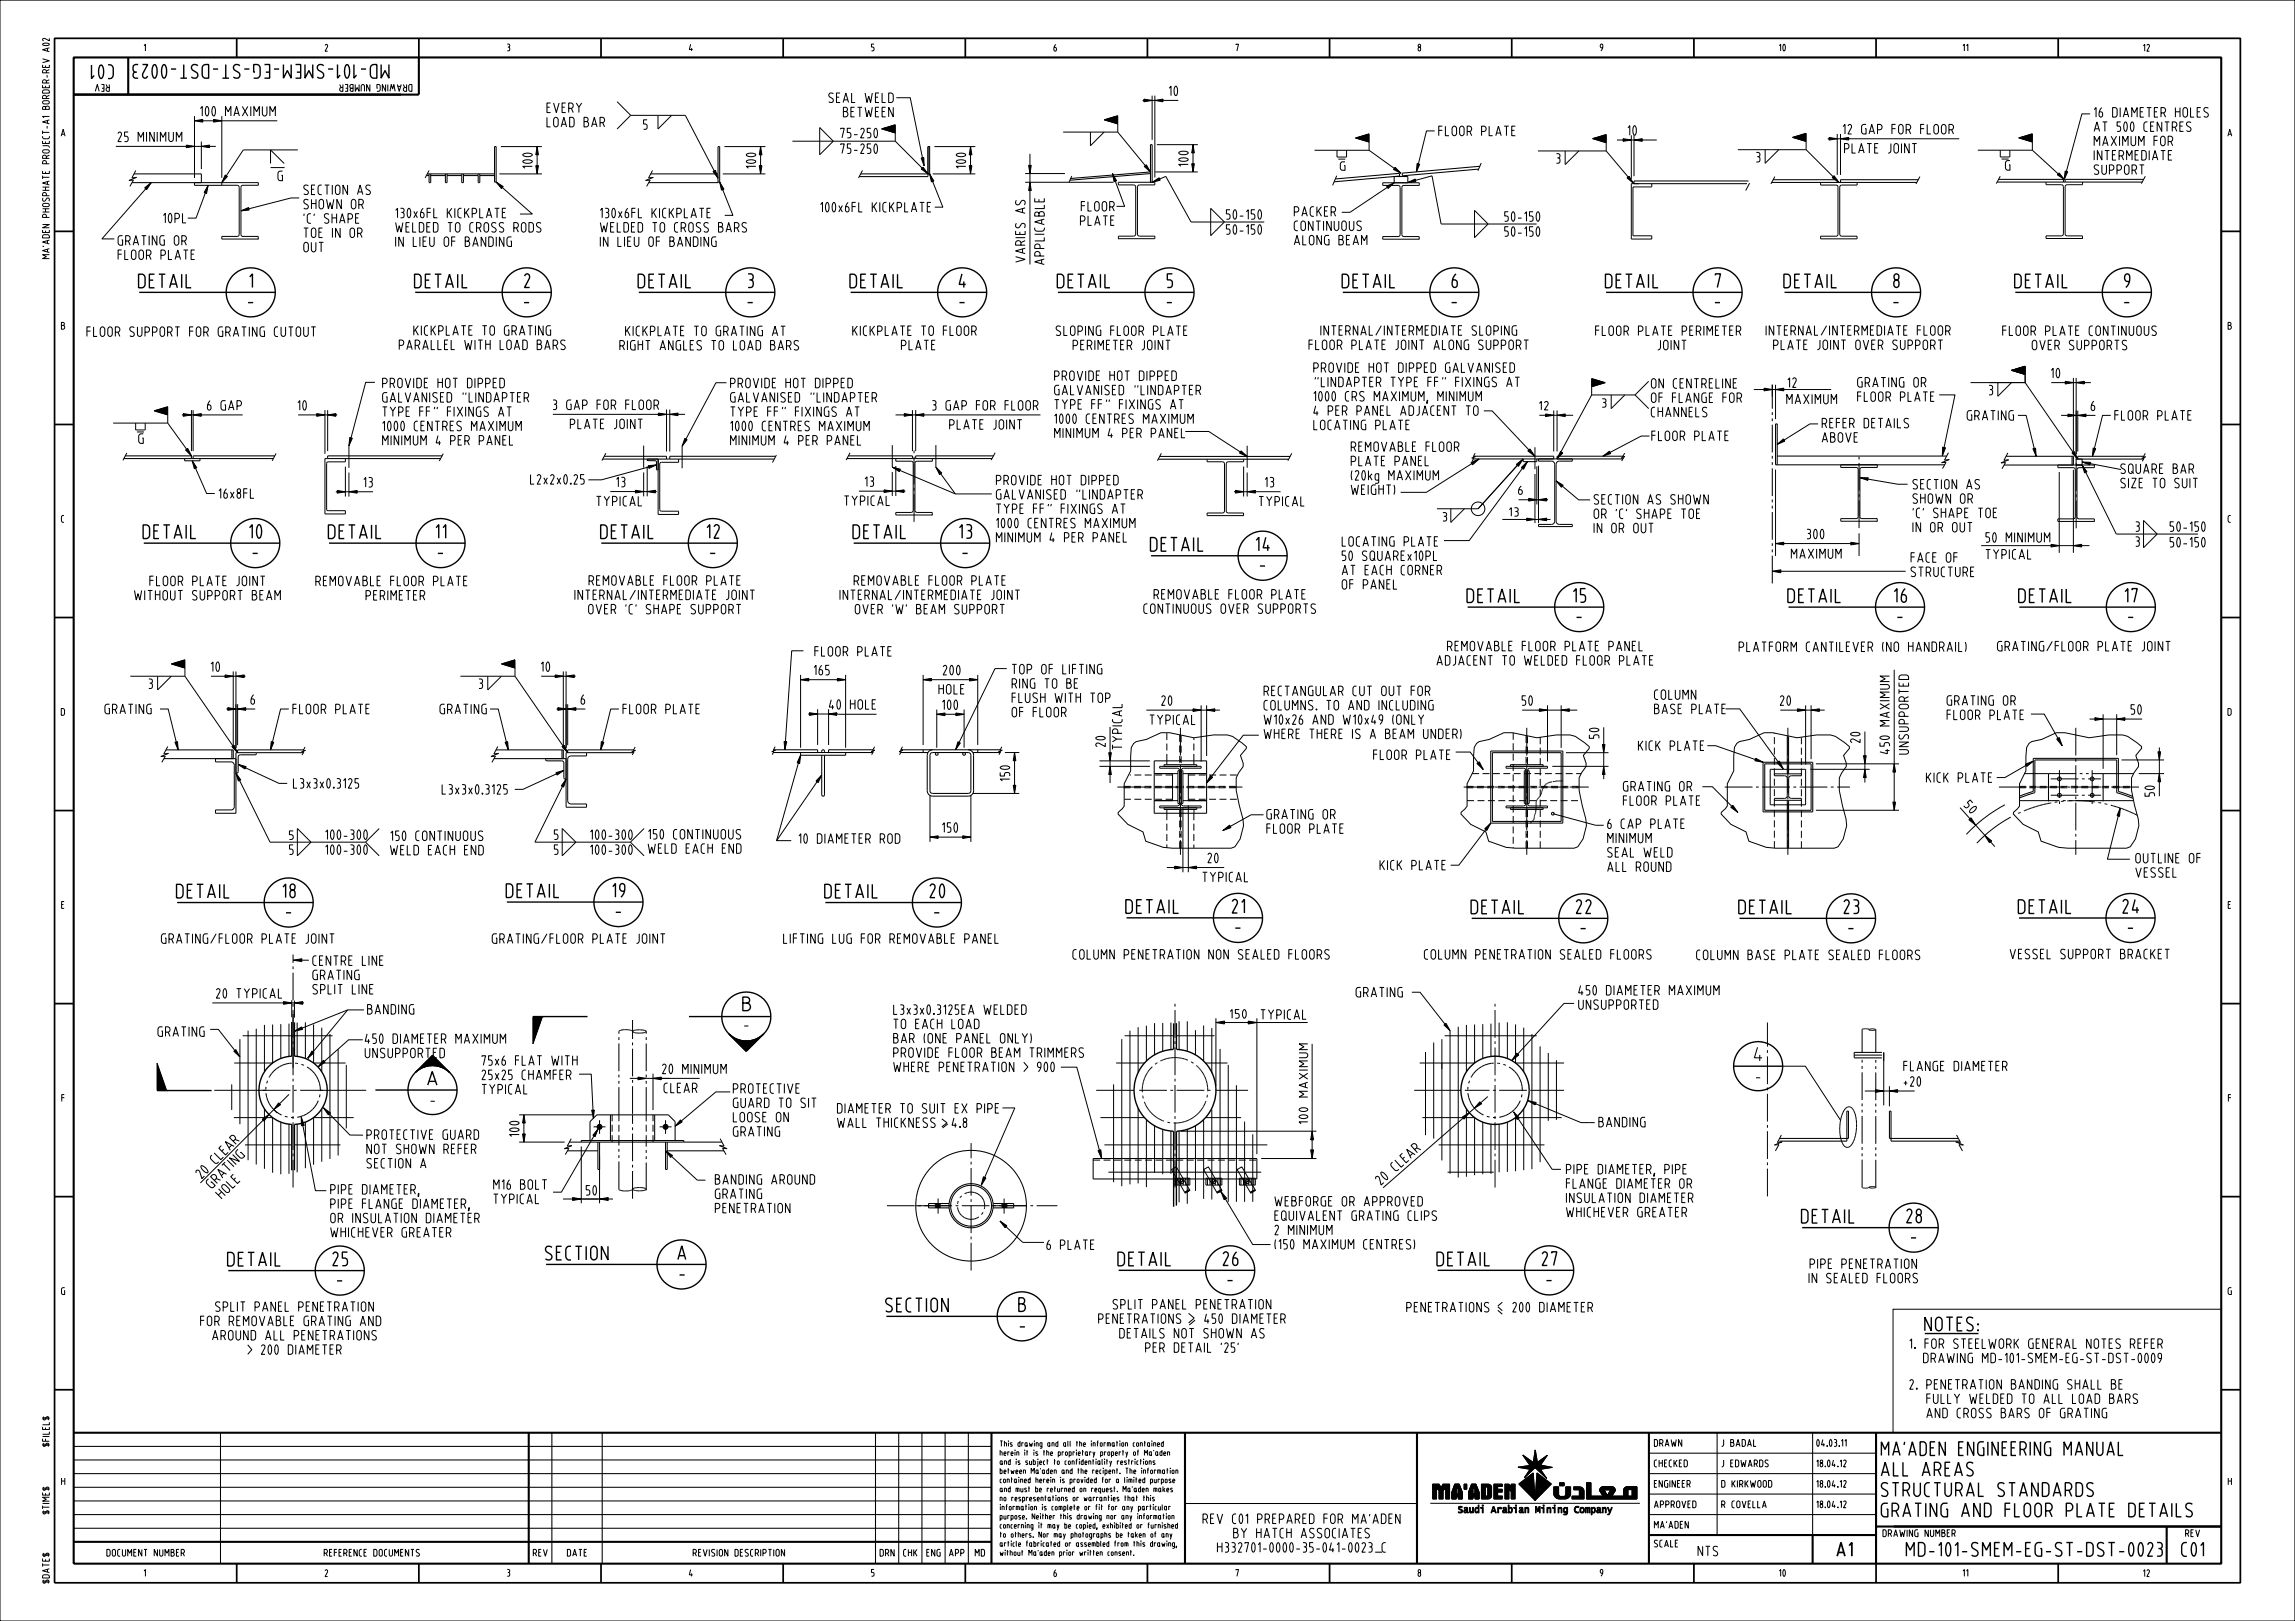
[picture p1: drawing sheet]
<svg xmlns="http://www.w3.org/2000/svg" width="841mm" height="594mm" viewBox="0 0 841 594" stroke-linecap="round" stroke-linejoin="round" font-family="sans-serif">
<defs><g id="words">
<g font-size="5">
<text x="41.5" y="23.8" transform="rotate(-180 41.5 23.8)">C01</text>
<text x="142.5" y="23.7" transform="rotate(-180 142.5 23.7)">MD-101-SMEM-EG-ST-DST-0023</text>
<text x="50.8" y="105.5">DETAIL</text>
<text x="91.5" y="105.3">1</text>
<text x="151.9" y="105.5">DETAIL</text>
<text x="192.2" y="105.3">2</text>
<text x="233.9" y="105.5">DETAIL</text>
<text x="274.1" y="105.3">3</text>
<text x="311.5" y="105.5">DETAIL</text>
<text x="351.5" y="105.3">4</text>
<text x="387.5" y="105.5">DETAIL</text>
<text x="427.7" y="105.3">5</text>
<text x="491.8" y="105.5">DETAIL</text>
<text x="532.1" y="105.3">6</text>
<text x="588.3" y="105.5">DETAIL</text>
<text x="628.6" y="105.3">7</text>
<text x="653.7" y="105.5">DETAIL</text>
<text x="694" y="105.3">8</text>
<text x="738.3" y="105.5">DETAIL</text>
<text x="778.6" y="105.3">9</text>
<text x="90.9" y="112.5">-</text>
<text x="192" y="112.5">-</text>
<text x="274" y="112.5">-</text>
<text x="351.6" y="112.5">-</text>
<text x="427.6" y="112.5">-</text>
<text x="532" y="112.5">-</text>
<text x="628.4" y="112.5">-</text>
<text x="693.8" y="112.5">-</text>
<text x="778.4" y="112.5">-</text>
<text x="52.4" y="197.4">DETAIL</text>
<text x="91.5" y="197.2">10</text>
<text x="120.3" y="197.4">DETAIL</text>
<text x="159.8" y="197.2">11</text>
<text x="220.1" y="197.4">DETAIL</text>
<text x="259.1" y="197.2">12</text>
<text x="312.6" y="197.4">DETAIL</text>
<text x="351.6" y="197.2">13</text>
<text x="421.6" y="202">DETAIL</text>
<text x="460.4" y="201.9">14</text>
<text x="92.6" y="204.4">-</text>
<text x="160.5" y="204.4">-</text>
<text x="260.2" y="204.4">-</text>
<text x="352.7" y="204.4">-</text>
<text x="461.7" y="209.1">-</text>
<text x="537.6" y="220.8">DETAIL</text>
<text x="576.6" y="220.7">15</text>
<text x="655.2" y="220.8">DETAIL</text>
<text x="694.2" y="220.7">16</text>
<text x="739.8" y="220.8">DETAIL</text>
<text x="778.8" y="220.7">17</text>
<text x="577.7" y="227.9">-</text>
<text x="695.3" y="227.9">-</text>
<text x="779.9" y="227.9">-</text>
<text x="64.7" y="329.1">DETAIL</text>
<text x="103.7" y="328.9">18</text>
<text x="185.5" y="328.9">DETAIL</text>
<text x="224.5" y="328.8">19</text>
<text x="302.2" y="329.1">DETAIL</text>
<text x="340.8" y="328.9">20</text>
<text x="225.6" y="336">-</text>
<text x="412.6" y="334.7">DETAIL</text>
<text x="451.6" y="334.6">21</text>
<text x="539.1" y="334.9">DETAIL</text>
<text x="577.6" y="334.7">22</text>
<text x="637.2" y="334.9">DETAIL</text>
<text x="675.7" y="334.7">23</text>
<text x="739.6" y="334.7">DETAIL</text>
<text x="777.9" y="334.6">24</text>
<text x="104.8" y="336.1">-</text>
<text x="342.3" y="336.1">-</text>
<text x="452.7" y="341.8">-</text>
<text x="579.2" y="341.9">-</text>
<text x="677.3" y="341.9">-</text>
<text x="779.7" y="341.8">-</text>
<text x="272.2" y="370.4">B</text>
<text x="642.9" y="388.8">4</text>
<text x="156.7" y="397.6">A</text>
<text x="660.2" y="448.2">DETAIL</text>
<text x="698.7" y="448.1">28</text>
<text x="700.3" y="455.3">-</text>
<text x="199.9" y="461.7">SECTION</text>
<text x="248.4" y="461.5">A</text>
<text x="83.4" y="463.9">DETAIL</text>
<text x="122" y="463.8">25</text>
<text x="409.7" y="463.8">DETAIL</text>
<text x="448.2" y="463.7">26</text>
<text x="526.6" y="463.8">DETAIL</text>
<text x="565.1" y="463.7">27</text>
<text x="123.5" y="471">-</text>
<text x="249" y="468.9">-</text>
<text x="449.8" y="470.9">-</text>
<text x="566.7" y="470.9">-</text>
<text x="324.6" y="480.7">SECTION</text>
<text x="373.4" y="480.6">B</text>
<text x="373.7" y="487.9">-</text>
<text x="705.3" y="487.7">NOTES:</text>
<text x="689.4" y="533.3">MA’ADEN ENGINEERING MANUAL</text>
<text x="689.4" y="540.8">ALL AREAS</text>
<text x="689.4" y="548.3">STRUCTURAL STANDARDS</text>
<text x="689.4" y="555.8">GRATING AND FLOOR PLATE DETAILS</text>
<text x="673.2" y="570.3">A1</text>
<text x="698.6" y="570.3">MD-101-SMEM-EG-ST-DST-0023</text>
<text x="799.5" y="570.3">C01</text>
</g>
<g font-size="3.5">
<text x="428.4" y="35.1">10</text>
<text x="200.4" y="41.2">EVERY</text>
<text x="303.7" y="37.6">SEAL WELD</text>
<text x="73.4" y="42.5">100 MAXIMUM</text>
<text x="200.4" y="46.5">LOAD BAR</text>
<text x="235.8" y="47.4">5</text>
<text x="309.1" y="42.8">BETWEEN</text>
<text x="767.4" y="42.9">16 DIAMETER HOLES</text>
<text x="43.2" y="51.9">25 MINIMUM</text>
<text x="308.1" y="50.5">75-250</text>
<text x="527.2" y="49.7">FLOOR PLATE</text>
<text x="596.6" y="49.6">10</text>
<text x="675.4" y="49.1">12 GAP FOR FLOOR</text>
<text x="767.4" y="48.2">AT 500 CENTRES</text>
<text x="767.4" y="53.4">MAXIMUM FOR</text>
<text x="308.1" y="56.2">75-250</text>
<text x="570.4" y="59.8">3</text>
<text x="643.6" y="59.4">3</text>
<text x="675.9" y="56.1">PLATE JOINT</text>
<text x="767.4" y="58.7">INTERMEDIATE</text>
<text x="195.1" y="61.6" transform="rotate(-90 195.1 61.6)">100</text>
<text x="277" y="61.6" transform="rotate(-90 277 61.6)">100</text>
<text x="353.9" y="61.6" transform="rotate(-90 353.9 61.6)">100</text>
<text x="435.4" y="60.9" transform="rotate(-90 435.4 60.9)">100</text>
<text x="734.9" y="62.3">G</text>
<text x="767.4" y="63.9">SUPPORT</text>
<text x="101.8" y="66.2">G</text>
<text x="111.3" y="71.3">SECTION AS</text>
<text x="111.3" y="76.6">SHOWN OR</text>
<text x="300.7" y="77.7">100x6FL KICKPLATE</text>
<text x="396.2" y="77.3">FLOOR</text>
<text x="59.9" y="81.7">10PL</text>
<text x="111.3" y="81.8">’C’ SHAPE</text>
<text x="145" y="79.8">130x6FL KICKPLATE</text>
<text x="220" y="79.8">130x6FL KICKPLATE</text>
<text x="395.9" y="82.6">PLATE</text>
<text x="449.4" y="80.3">50-150</text>
<text x="474.3" y="79.2">PACKER</text>
<text x="551.4" y="81.1">50-150</text>
<text x="43.3" y="89.9">GRATING OR</text>
<text x="111.3" y="87">TOE IN OR</text>
<text x="145" y="85.1">WELDED TO CROSS RODS</text>
<text x="220" y="85.1">WELDED TO CROSS BARS</text>
<text x="449.4" y="85.8">50-150</text>
<text x="474.3" y="84.5">CONTINUOUS</text>
<text x="474.3" y="89.7">ALONG BEAM</text>
<text x="551.4" y="86.6">50-150</text>
<text x="43.3" y="95.1">FLOOR PLATE</text>
<text x="111.3" y="92.3">OUT</text>
<text x="145" y="90.3">IN LIEU OF BANDING</text>
<text x="220" y="90.3">IN LIEU OF BANDING</text>
<text x="375.7" y="96" transform="rotate(-90 375.7 96)">VARIES AS</text>
<text x="382.7" y="96.9" transform="rotate(-90 382.7 96.9)">APPLICABLE</text>
<text x="31.9" y="123.3">FLOOR SUPPORT FOR GRATING CUTOUT</text>
<text x="151.6" y="122.9">KICKPLATE TO GRATING</text>
<text x="229.2" y="123">KICKPLATE TO GRATING AT</text>
<text x="312.5" y="122.9">KICKPLATE TO FLOOR</text>
<text x="387" y="122.9">SLOPING FLOOR PLATE</text>
<text x="484" y="122.9">INTERNAL/INTERMEDIATE SLOPING</text>
<text x="584.7" y="122.9">FLOOR PLATE PERIMETER</text>
<text x="647.2" y="122.9">INTERNAL/INTERMEDIATE FLOOR</text>
<text x="733.9" y="122.9">FLOOR PLATE CONTINUOUS</text>
<text x="146.3" y="128.1">PARALLEL WITH LOAD BARS</text>
<text x="227.2" y="128.3">RIGHT ANGLES TO LOAD BARS</text>
<text x="330.3" y="128.2">PLATE</text>
<text x="393.3" y="128.2">PERIMETER JOINT</text>
<text x="479.7" y="128.1">FLOOR PLATE JOINT ALONG SUPPORT</text>
<text x="607.5" y="128.2">JOINT</text>
<text x="649.9" y="128.1">PLATE JOINT OVER SUPPORT</text>
<text x="744.7" y="128.2">OVER SUPPORTS</text>
<text x="481.4" y="136.5">PROVIDE HOT DIPPED GALVANISED</text>
<text x="140.2" y="142.1">PROVIDE HOT DIPPED</text>
<text x="267.7" y="142.1">PROVIDE HOT DIPPED</text>
<text x="386.5" y="139.4">PROVIDE HOT DIPPED</text>
<text x="481.4" y="141.7">&quot;LINDAPTER TYPE FF&quot; FIXINGS AT</text>
<text x="605.2" y="142.2">ON CENTRELINE</text>
<text x="655.1" y="142">12</text>
<text x="680.7" y="141.8">GRATING OR</text>
<text x="751.7" y="138.5">10</text>
<text x="140.2" y="147.4">GALVANISED &quot;LINDAPTER</text>
<text x="267.7" y="147.4">GALVANISED &quot;LINDAPTER</text>
<text x="386.5" y="144.7">GALVANISED &quot;LINDAPTER</text>
<text x="386.5" y="149.9">TYPE FF&quot; FIXINGS AT</text>
<text x="481.4" y="147">1000 CRS MAXIMUM, MINIMUM</text>
<text x="605.2" y="147.5">OF FLANGE FOR</text>
<text x="654.8" y="148">MAXIMUM</text>
<text x="680.7" y="147.1">FLOOR PLATE</text>
<text x="728.9" y="144.7">3</text>
<text x="76" y="150.3">6 GAP</text>
<text x="109.2" y="150.3">10</text>
<text x="140.2" y="152.6">TYPE FF&quot; FIXINGS AT</text>
<text x="202.7" y="150.1">3 GAP FOR FLOOR</text>
<text x="267.7" y="152.6">TYPE FF&quot; FIXINGS AT</text>
<text x="341.7" y="150.3">3 GAP FOR FLOOR</text>
<text x="386.5" y="155.2">1000 CENTRES MAXIMUM</text>
<text x="481.4" y="152.2">4 PER PANEL ADJACENT TO</text>
<text x="605.2" y="152.7">CHANNELS</text>
<text x="720.9" y="154">GRATING</text>
<text x="766.3" y="150.5">6</text>
<text x="775" y="154">FLOOR PLATE</text>
<text x="140.2" y="157.9">1000 CENTRES MAXIMUM</text>
<text x="209" y="157.1">PLATE JOINT</text>
<text x="267.7" y="157.9">1000 CENTRES MAXIMUM</text>
<text x="348" y="157.3">PLATE JOINT</text>
<text x="386.5" y="160.4">MINIMUM 4 PER PANEL</text>
<text x="481.4" y="157.5">LOCATING PLATE</text>
<text x="605.3" y="161.5">FLOOR PLATE</text>
<text x="667.7" y="156.8">REFER DETAILS</text>
<text x="50.8" y="162.5">G</text>
<text x="140.2" y="163.1">MINIMUM 4 PER PANEL</text>
<text x="267.7" y="163.1">MINIMUM 4 PER PANEL</text>
<text x="495.2" y="165.4">REMOVABLE FLOOR</text>
<text x="667.7" y="162.1">ABOVE</text>
<text x="495.2" y="170.7">PLATE PANEL</text>
<text x="777.2" y="173.5">SQUARE BAR</text>
<text x="133.3" y="178.5">13</text>
<text x="194.4" y="177.4">L2x2x0.25</text>
<text x="225.9" y="178.4">13</text>
<text x="317" y="178.2">13</text>
<text x="365.1" y="177.7">PROVIDE HOT DIPPED</text>
<text x="463.6" y="178.4">13</text>
<text x="495.2" y="175.9">(20kg MAXIMUM</text>
<text x="701" y="179.2">SECTION AS</text>
<text x="777.2" y="178.8">SIZE TO SUIT</text>
<text x="80.2" y="182.6">16x8FL</text>
<text x="218.6" y="185.4">TYPICAL</text>
<text x="309.4" y="185.2">TYPICAL</text>
<text x="365.1" y="182.9">GALVANISED &quot;LINDAPTER</text>
<text x="461.4" y="185.4">TYPICAL</text>
<text x="495.2" y="181.2">WEIGHT)</text>
<text x="584.2" y="184.8">SECTION AS SHOWN</text>
<text x="701" y="184.5">SHOWN OR</text>
<text x="365.1" y="188.2">TYPE FF&quot; FIXINGS AT</text>
<text x="584.2" y="190">OR ’C’ SHAPE TOE</text>
<text x="701" y="189.7">’C’ SHAPE TOE</text>
<text x="365.1" y="193.4">1000 CENTRES MAXIMUM</text>
<text x="584.2" y="195.3">IN OR OUT</text>
<text x="662.2" y="197.4">300</text>
<text x="701" y="195">IN OR OUT</text>
<text x="782.6" y="194.7">3</text>
<text x="795.2" y="194.7">50-150</text>
<text x="365.1" y="198.7">MINIMUM 4 PER PANEL</text>
<text x="491.8" y="200.2">LOCATING PLATE</text>
<text x="727.8" y="198.7">50 MINIMUM</text>
<text x="782.6" y="200.2">3</text>
<text x="795.2" y="200.4">50-150</text>
<text x="491.8" y="205.4">50 SQUAREx10PL</text>
<text x="656.4" y="204.6">MAXIMUM</text>
<text x="700.3" y="206">FACE OF</text>
<text x="727.7" y="204.9">TYPICAL</text>
<text x="54.9" y="214.6">FLOOR PLATE JOINT</text>
<text x="115.8" y="214.7">REMOVABLE FLOOR PLATE</text>
<text x="215.9" y="214.5">REMOVABLE FLOOR PLATE</text>
<text x="313" y="214.5">REMOVABLE FLOOR PLATE</text>
<text x="491.8" y="210.7">AT EACH CORNER</text>
<text x="491.8" y="215.9">OF PANEL</text>
<text x="700.3" y="211.3">STRUCTURE</text>
<text x="49.3" y="219.9">WITHOUT SUPPORT BEAM</text>
<text x="134.1" y="219.9">PERIMETER</text>
<text x="210.7" y="219.7">INTERNAL/INTERMEDIATE JOINT</text>
<text x="307.8" y="219.7">INTERNAL/INTERMEDIATE JOINT</text>
<text x="422.9" y="219.5">REMOVABLE FLOOR PLATE</text>
<text x="215.7" y="225">OVER ’C’ SHAPE SUPPORT</text>
<text x="313.4" y="225">OVER ’W’ BEAM SUPPORT</text>
<text x="419.2" y="224.8">CONTINUOUS OVER SUPPORTS</text>
<text x="530.4" y="238.5">REMOVABLE FLOOR PLATE PANEL</text>
<text x="637.3" y="238.8">PLATFORM CANTILEVER (NO HANDRAIL)</text>
<text x="732" y="238.5">GRATING/FLOOR PLATE JOINT</text>
<text x="298.6" y="240.4">FLOOR PLATE</text>
<text x="526.6" y="243.8">ADJACENT TO WELDED FLOOR PLATE</text>
<text x="77.4" y="246.1">10</text>
<text x="198.3" y="246.1">10</text>
<text x="298.3" y="247.3">165</text>
<text x="345.6" y="247.3">200</text>
<text x="370.9" y="247">TOP OF LIFTING</text>
<text x="54.5" y="252.3">3</text>
<text x="175.5" y="252.3">3</text>
<text x="344.1" y="254.3">HOLE</text>
<text x="370.9" y="252.2">RING TO BE</text>
<text x="370.9" y="257.5">FLUSH WITH TOP</text>
<text x="463.2" y="254.9">RECTANGULAR CUT OUT FOR</text>
<text x="606.3" y="256.3">COLUMN</text>
<text x="38.4" y="261.6">GRATING</text>
<text x="92" y="258.1">6</text>
<text x="107.3" y="261.6">FLOOR PLATE</text>
<text x="161.2" y="261.6">GRATING</text>
<text x="212.9" y="258.1">6</text>
<text x="228.3" y="261.6">FLOOR PLATE</text>
<text x="303.9" y="259.9">40 HOLE</text>
<text x="345.4" y="260">100</text>
<text x="370.9" y="262.7">OF FLOOR</text>
<text x="425.7" y="258.5">20</text>
<text x="463.2" y="260.2">COLUMNS. TO AND INCLUDING</text>
<text x="557.8" y="258.5">50</text>
<text x="606.3" y="261.5">BASE PLATE</text>
<text x="652.4" y="258.5">20</text>
<text x="713.5" y="258.4">GRATING OR</text>
<text x="713.5" y="263.7">FLOOR PLATE</text>
<text x="780.9" y="261.7">50</text>
<text x="421.4" y="265.5">TYPICAL</text>
<text x="463.2" y="265.4">W10x26 AND W10x49 (ONLY</text>
<text x="405" y="273.6" transform="rotate(-90 405 273.6)">20</text>
<text x="411.2" y="274.6" transform="rotate(-90 411.2 274.6)">TYPICAL</text>
<text x="463.2" y="270.7">WHERE THERE IS A BEAM UNDER)</text>
<text x="585.9" y="270.6" transform="rotate(-90 585.9 270.6)">50</text>
<text x="600.4" y="275">KICK PLATE</text>
<text x="681.6" y="272.1" transform="rotate(-90 681.6 272.1)">20</text>
<text x="503.4" y="278.3">FLOOR PLATE</text>
<text x="692.4" y="276.2" transform="rotate(-90 692.4 276.2)">450 MAXIMUM</text>
<text x="699.4" y="276.4" transform="rotate(-90 699.4 276.4)">UNSUPPORTED</text>
<text x="370" y="286.2" transform="rotate(-90 370 286.2)">150</text>
<text x="705.9" y="286.7">KICK PLATE</text>
<text x="107.5" y="288.8">L3x3x0.3125</text>
<text x="162" y="291">L3x3x0.3125</text>
<text x="594.9" y="289.9">GRATING OR</text>
<text x="789.5" y="291.8" transform="rotate(-90 789.5 291.8)">50</text>
<text x="594.9" y="295.1">FLOOR PLATE</text>
<text x="345.4" y="305">150</text>
<text x="464.2" y="300.1">GRATING OR</text>
<text x="464.2" y="305.4">FLOOR PLATE</text>
<text x="589.1" y="303.6">6 CAP PLATE</text>
<text x="119.3" y="307.6">100-300</text>
<text x="143.2" y="308">150 CONTINUOUS</text>
<text x="203.2" y="307.6">5</text>
<text x="216.4" y="307.6">100-300</text>
<text x="237.6" y="307.5">150 CONTINUOUS</text>
<text x="292.8" y="309">10 DIAMETER ROD</text>
<text x="589.1" y="308.9">MINIMUM</text>
<text x="106.1" y="313.1">5</text>
<text x="119.3" y="313.1">100-300</text>
<text x="143.1" y="313.3">WELD EACH END</text>
<text x="203.2" y="313.1">5</text>
<text x="216.4" y="313.1">100-300</text>
<text x="237.5" y="312.7">WELD EACH END</text>
<text x="442.6" y="316.1">20</text>
<text x="589.1" y="314.1">SEAL WELD</text>
<text x="782.7" y="316.2">OUTLINE OF</text>
<text x="440.7" y="323.1">TYPICAL</text>
<text x="505.7" y="318.8">KICK PLATE</text>
<text x="589.1" y="319.3">ALL ROUND</text>
<text x="782.7" y="321.5">VESSEL</text>
<text x="59.2" y="345.7">GRATING/FLOOR PLATE JOINT</text>
<text x="180.4" y="345.7">GRATING/FLOOR PLATE JOINT</text>
<text x="287.1" y="345.7">LIFTING LUG FOR REMOVABLE PANEL</text>
<text x="114.7" y="353.8">CENTRE LINE</text>
<text x="393.2" y="351.5">COLUMN PENETRATION NON SEALED FLOORS</text>
<text x="522" y="351.5">COLUMN PENETRATION SEALED FLOORS</text>
<text x="621.8" y="351.6">COLUMN BASE PLATE SEALED FLOORS</text>
<text x="736.6" y="351.4">VESSEL SUPPORT BRACKET</text>
<text x="114.7" y="359">GRATING</text>
<text x="79.3" y="365.8">20 TYPICAL</text>
<text x="114.7" y="364.3">SPLIT LINE</text>
<text x="496.9" y="365.3">GRATING</text>
<text x="578.5" y="364.6">450 DIAMETER MAXIMUM</text>
<text x="134.7" y="371.6">BANDING</text>
<text x="327.5" y="371.7">L3x3x0.3125EA WELDED</text>
<text x="578.5" y="369.9">UNSUPPORTED</text>
<text x="272.7" y="377.1">-</text>
<text x="327.5" y="377">TO EACH LOAD</text>
<text x="462" y="373.5">TYPICAL</text>
<text x="57.9" y="379.8">GRATING</text>
<text x="133.8" y="382.4">450 DIAMETER MAXIMUM</text>
<text x="327.5" y="382.2">BAR (ONE PANEL ONLY)</text>
<text x="133.8" y="387.6">UNSUPPORTED</text>
<text x="327.5" y="387.5">PROVIDE FLOOR BEAM TRIMMERS</text>
<text x="176.6" y="390.4">75x6 FLAT WITH</text>
<text x="176.6" y="395.6">25x25 CHAMFER</text>
<text x="242.7" y="393.4">20 MINIMUM</text>
<text x="327.5" y="392.7">WHERE PENETRATION &gt; 900</text>
<text x="697.6" y="392.4">FLANGE DIAMETER</text>
<text x="176.6" y="400.9">TYPICAL</text>
<text x="243.4" y="400.4">CLEAR</text>
<text x="268.7" y="400.6">PROTECTIVE</text>
<text x="643.5" y="396.1">-</text>
<text x="697.6" y="398">+20</text>
<text x="157.8" y="404.7">-</text>
<text x="268.7" y="405.9">GUARD TO SIT</text>
<text x="306.9" y="407.9">DIAMETER TO SUIT EX PIPE</text>
<text x="268.7" y="411.1">LOOSE ON</text>
<text x="306.9" y="413.1">WALL THICKNESS 4.8</text>
<text x="585.9" y="412.9">BANDING</text>
<text x="134.4" y="417.5">PROTECTIVE GUARD</text>
<text x="190.2" y="416.4" transform="rotate(-90 190.2 416.4)">100</text>
<text x="268.7" y="416.4">GRATING</text>
<text x="134.4" y="422.8">NOT SHOWN REFER</text>
<text x="74" y="431.9" transform="rotate(-45 74 431.9)">20 CLEAR</text>
<text x="134.4" y="428">SECTION A</text>
<text x="574" y="430.2">PIPE DIAMETER, PIPE</text>
<text x="77.7" y="435.6" transform="rotate(-45 77.7 435.6)">GRATING</text>
<text x="121.2" y="437.6">PIPE DIAMETER,</text>
<text x="180.9" y="435.8">M16 BOLT</text>
<text x="214.8" y="437.9">50</text>
<text x="262.1" y="434">BANDING AROUND</text>
<text x="506.1" y="434.2" transform="rotate(-42 506.1 434.2)">20 CLEAR</text>
<text x="574" y="435.4">FLANGE DIAMETER OR</text>
<text x="81.4" y="439.3" transform="rotate(-45 81.4 439.3)">HOLE</text>
<text x="121.2" y="442.8">PIPE FLANGE DIAMETER,</text>
<text x="180.9" y="441.1">TYPICAL</text>
<text x="262.1" y="439.2">GRATING</text>
<text x="467.2" y="442">WEBFORGE OR APPROVED</text>
<text x="574" y="440.7">INSULATION DIAMETER</text>
<text x="121.2" y="448.1">OR INSULATION DIAMETER</text>
<text x="262.1" y="444.5">PENETRATION</text>
<text x="467.2" y="447.2">EQUIVALENT GRATING CLIPS</text>
<text x="574" y="445.9">WHICHEVER GREATER</text>
<text x="121.2" y="453.3">WHICHEVER GREATER</text>
<text x="467.2" y="452.5">2 MINIMUM</text>
<text x="383.6" y="457.9">6 PLATE</text>
<text x="467.2" y="457.7">(150 MAXIMUM CENTRES)</text>
<text x="663.3" y="464.8">PIPE PENETRATION</text>
<text x="662.9" y="470.1">IN SEALED FLOORS</text>
<text x="407.9" y="479.7">SPLIT PANEL PENETRATION</text>
<text x="73.5" y="485.8">FOR REMOVABLE GRATING AND</text>
<text x="79" y="480.5">SPLIT PANEL PENETRATION</text>
<text x="402.6" y="485">PENETRATIONS</text>
<text x="439.7" y="485">450 DIAMETER</text>
<text x="515.5" y="480.8">PENETRATIONS</text>
<text x="552.4" y="480.8">200 DIAMETER</text>
<text x="77.9" y="491">AROUND ALL PENETRATIONS</text>
<text x="410.3" y="490.3">DETAILS NOT SHOWN AS</text>
<text x="90.8" y="496.3">&gt; 200 DIAMETER</text>
<text x="419.8" y="495.6">PER DETAIL ’25’</text>
<text x="699.8" y="494.1">1. FOR STEELWORK GENERAL NOTES REFER</text>
<text x="702.1" y="499.4">DRAWING MD-101-SMEM-EG-ST-DST-0009</text>
<text x="699.8" y="509.1">2. PENETRATION BANDING SHALL BE</text>
<text x="706.1" y="514.3">FULLY WELDED TO ALL LOAD BARS</text>
<text x="706.1" y="519.5">AND CROSS BARS OF GRATING</text>
<text x="440.8" y="558.3">REV C01 PREPARED FOR MA’ADEN</text>
<text x="452.1" y="563.5">BY HATCH ASSOCIATES</text>
<text x="446.1" y="568.8">H332701-0000-35-041-0023_C</text>
<text x="622.3" y="570.1">NTS</text>
</g>
<g font-size="3.2">
<text x="719.6" y="295.3" transform="rotate(48 719.6 295.3)">50</text>
<text x="450.8" y="373.1">150</text>
<text x="479.2" y="411.8" transform="rotate(-90 479.2 411.8)">100 MAXIMUM</text>
</g>
<g font-size="3.1">
<text x="491.2" y="62.4">G</text>
<text x="587.1" y="149.2">3</text>
<text x="564.1" y="150.2">12</text>
<text x="556.5" y="181.2">6</text>
<text x="528.8" y="190.9">3</text>
<text x="553.1" y="189.2">13</text>
<text x="106.1" y="307.6">5</text>
</g>
<g font-size="3">
<text x="40.1" y="31" transform="rotate(-180 40.1 31)">REV</text>
<text x="151" y="31" transform="rotate(-180 151 31)">DRAWING NUMBER</text>
<text x="18.1" y="94.8" transform="rotate(-90 18.1 94.8)">MA’ADEN PHOSPHATE PROJECT-A1 BORDER-REV A02</text>
<text x="18.1" y="530" transform="rotate(-90 18.1 530)">$FILEL$</text>
<text x="606.2" y="530">DRAWN</text>
<text x="606.2" y="537.5">CHECKED</text>
<text x="606.2" y="545">ENGINEER</text>
<text x="18.1" y="554.8" transform="rotate(-90 18.1 554.8)">$TIME$</text>
<text x="606.2" y="552.5">APPROVED</text>
<text x="606.2" y="560">MA’ADEN</text>
<text x="690" y="563.1">DRAWING NUMBER</text>
<text x="800.9" y="563.1">REV</text>
<text x="606.2" y="566.9">SCALE</text>
<text x="39.2" y="570.3">DOCUMENT NUMBER</text>
<text x="118.8" y="570.3">REFERENCE DOCUMENTS</text>
<text x="195.4" y="570.3">REV</text>
<text x="207.9" y="570.3">DATE</text>
<text x="254" y="570.3">REVISION DESCRIPTION</text>
<text x="322.5" y="570.3">DRN</text>
<text x="331.1" y="570.3">CHK</text>
<text x="339.6" y="570.3">ENG</text>
<text x="347.9" y="570.3">APP</text>
<text x="357.4" y="570.3">MD</text>
<text x="18.1" y="580.2" transform="rotate(-90 18.1 580.2)">$DATE$</text>
</g>
<g font-size="2.5">
<text x="630.9" y="530">J BADAL</text>
<text x="665.7" y="530">04.03.11</text>
<text x="630.9" y="537.5">J EDWARDS</text>
<text x="665.7" y="537.5">18.04.12</text>
<text x="630.9" y="545">D KIRKWOOD</text>
<text x="665.7" y="545">18.04.12</text>
<text x="630.9" y="552.5">R COVELLA</text>
<text x="665.7" y="552.5">18.04.12</text>
</g>
<g font-size="2">
<text x="185.9" y="18.6">3</text>
<text x="252.6" y="18.7">4</text>
<text x="22.4" y="49.9">A</text>
<text x="816.4" y="49.9">A</text>
<text x="22.6" y="332.9">E</text>
<text x="816.5" y="332.9">E</text>
<text x="22.6" y="403.6">F</text>
<text x="816.6" y="403.6">F</text>
<text x="366.5" y="530">This drawing and all the information contained</text>
<text x="366.5" y="533.3">herein it is the proprietary property of Ma’aden</text>
<text x="366.5" y="536.7">and is subject to confidentiality restrictions</text>
<text x="22.6" y="544.1">H</text>
<text x="366.5" y="540">between Ma’aden and the recipent. The information</text>
<text x="366.5" y="543.3">contained herein is provided for a limited purpose</text>
<text x="816.5" y="544.1">H</text>
<text x="366.5" y="546.7">and must be returned on request. Ma’aden makes</text>
<text x="366.5" y="550">no respresentations or warranties that this</text>
<text x="366.5" y="553.3">information is complete or fit for any particular</text>
<text x="366.5" y="556.7">purpose. Neither this drawing nor any information</text>
<text x="534.1" y="554.4">Saudi Arabian Mining Company</text>
<text x="366.5" y="560">concerning it may be copied, exhibited or furnished</text>
<text x="366.5" y="563.3">to others. Nor may photographs be taken of any</text>
<text x="366.5" y="566.7">article fabricated or assembled from this drawing,</text>
<text x="366.5" y="570">without Ma’aden prior written consent.</text>
<text x="185.9" y="577.6">3</text>
<text x="252.6" y="577.7">4</text>
</g>
</g></defs>
<g fill="none" stroke="#000" stroke-width=".51">
<path d="M51 107.1h49.9M152.1 107.1h49.9M234.1 107.1h49.8M311.7 107.1h49.9M387.7 107.1h49.9M492.1 107.1h49.8M588.5 107.1h49.9M653.9 107.1h49.9M738.5 107.1h49.9M52.7 199h49.8M120.6 199h49.8M220.3 199h49.9"/>
<path d="M312.8 199h49.9M421.8 203.7h49.9M537.8 222.5h49.9M655.4 222.5h49.9M740 222.5h49.8M64.9 330.7h49.9M185.8 330.6h49.8M302.5 330.7h49.8M412.8 336.3h49.9M539.3 336.5h49.9M637.4 336.5h49.9M739.9 336.4h49.8"/>
<path d="M106.9 374.5v12.5a12.5 12.5 0 0 0-12 12.5 12.5 12.5 0 0 0 12 12.5v16.8M107.9 374.6v12.4a12.5 12.5 0 0 1 12 12.5 12.5 12.5 0 0 1-12 12.5v16.8M195.3 372.5h20M252.5 372.5h30M267.1 378.9l6.4 6.3 6.4-6.3M267.2 378.9a9 9 0 0 0 12.6 0M267.3 379h.1M267.4 379.1h.1M267.5 379.2h.1M267.6 379.4h.1M267.7 379.5h.1M267.8 379.6h.1"/>
<path d="M268 379.7h.1M268.1 379.9h.2M268.2 380h.3M278.5 380h.2M278.7 379.9h.2M278.9 379.7h.1M279 379.6h.1M279.2 379.5h.1M279.3 379.4h.1M279.5 379.2h.1M279.6 379.1h.1M279.7 379h.1"/>
<path d="M430.1 375v9.6M431.1 374.9v9.7M57.6 399.6h19.9M137.6 399.4h30M152.2 393h.1M152.3 392.9h.1M152.5 392.7h.1M152.6 392.6h.1M152.7 392.5h.1M152.8 392.4h.1M153 392.2h.1M153.1 392.1h.1"/>
<path d="M153.2 392h.2M153.3 391.9h.3M153.4 391.8h.4M153.5 391.7h.5M153.7 391.5h.5M153.8 391.4h.6M153.9 391.3h.8M154 391.2h.9M154.2 391.1h1M154.3 390.9h1.2M154.4 390.8h1.5M154.5 390.7h1.9"/>
<path d="M154.6 390.6h2.3M154.7 390.4h3.2M154.9 390.3h7.2M155 390.2h7M155.1 390.1h6.8M155.2 390h6.5M155.3 389.9h6.3M155.5 389.7h6M155.6 389.6h5.8M155.7 389.5h5.6M155.8 389.4h5.4M156 389.3h5"/>
<path d="M156.1 389.1h4.8M156.2 389h4.6M156.3 388.9h4.4M158.5 386.7l6.3 6.4a9 9 0 0 0-12.6-.1zM159 390.4h3.2M160 390.6h2.4M160.6 390.7h1.9M161.1 390.8h1.5M161.4 390.9h1.3M161.8 391.1h1M162.1 391.2h.9M162.3 391.3h.8"/>
<path d="M162.6 391.4h.6M162.8 391.5h.5M163 391.7h.4M163.2 391.8h.4M163.4 391.9h.3M163.6 392h.2M163.8 392.1h.1M163.9 392.2h.1M164.1 392.4h.1M164.2 392.5h.1M164.4 392.6h.1M164.5 392.7h.1"/>
<path d="M164.6 392.9h.1M164.7 393h.1M268.3 380.1h.3M268.5 380.2h.3M268.6 380.3h.4M268.7 380.4h.5M268.8 380.6h.7M268.9 380.7h.8M269.1 380.8h.9M269.2 380.9h1.1M269.3 381h1.3M269.4 381.2h1.6"/>
<path d="M269.5 381.3h2M269.6 381.4h2.5M269.8 381.5h7.4M269.9 381.7h7.2M270 381.8h7M270.1 381.9h6.7M270.3 382h6.4M270.4 382.1h6.2M270.5 382.2h6M270.6 382.4h5.8M270.7 382.5h5.5M270.8 382.6h5.3"/>
<path d="M271 382.7h5M271.1 382.8h4.8M271.2 383h4.5M271.3 383.1h4.3M271.4 383.2h4.1M271.6 383.3h3.8M271.7 383.4h3.6M271.8 383.6h3.4M271.9 383.7h3.1M272.1 383.8h2.8M272.2 383.9h2.6M272.3 384h2.4"/>
<path d="M272.4 384.2h2.1M272.5 384.3h1.9M272.6 384.4h1.7M272.8 384.5h1.4M272.9 384.7h1.2M273 384.8h.9M273.1 384.9h.7M273.3 385h.4M273.4 385.1h.2M274.8 381.4h2.5M275.5 381.3h1.9M275.9 381.2h1.6"/>
<path d="M276.3 381h1.4M276.7 380.9h1.1M277 380.8h.9M277.2 380.7h.8M277.5 380.6h.7M277.7 380.4h.6M277.9 380.3h.5M278.1 380.2h.4M278.3 380.1h.3M430 384.6a15 15 0 0 0-14.4 14.9 15 15 0 0 0 14.4 15M431.2 384.6a15 15 0 0 1 14.4 14.9 15 15 0 0 1-14.4 15M635.3 390.7h18"/>
<path d="M430.1 414.5v27.7M431.1 414.5v27.3M660.4 449.9h49.9M83.6 465.6h49.9M200.1 463.3h58.6M409.9 465.5h49.9M526.8 465.5h49.9M324.8 482.4h58.6M705.4 488.7h19.6"/>
<circle cx="91.9" cy="107.1" r="9"/>
<circle cx="193" cy="107.1" r="9"/>
<circle cx="274.9" cy="107.1" r="9"/>
<circle cx="352.6" cy="107.1" r="9"/>
<circle cx="428.6" cy="107.1" r="9"/>
<circle cx="532.9" cy="107.1" r="9"/>
<circle cx="629.4" cy="107.1" r="9"/>
<circle cx="694.8" cy="107.1" r="9"/>
<circle cx="779.4" cy="107.1" r="9"/>
<circle cx="93.5" cy="199" r="9"/>
<circle cx="161.4" cy="199" r="9"/>
<circle cx="261.2" cy="199" r="9"/>
<circle cx="353.7" cy="199" r="9"/>
<circle cx="462.7" cy="203.7" r="9"/>
<circle cx="578.7" cy="222.5" r="9"/>
<circle cx="696.3" cy="222.5" r="9"/>
<circle cx="780.8" cy="222.5" r="9"/>
<circle cx="105.8" cy="330.7" r="9"/>
<circle cx="226.6" cy="330.6" r="9"/>
<circle cx="343.3" cy="330.7" r="9"/>
<circle cx="453.7" cy="336.4" r="9"/>
<circle cx="580.2" cy="336.5" r="9"/>
<circle cx="678.3" cy="336.5" r="9"/>
<circle cx="780.7" cy="336.4" r="9"/>
<circle cx="273.5" cy="372.5" r="9"/>
<circle cx="158.5" cy="399.4" r="9"/>
<circle cx="547.9" cy="399.5" r="12.5"/>
<circle cx="644.3" cy="390.7" r="9"/>
<circle cx="701.3" cy="449.9" r="9"/>
<circle cx="124.5" cy="465.6" r="9"/>
<circle cx="249.7" cy="463.3" r="9"/>
<circle cx="450.8" cy="465.5" r="9"/>
<circle cx="567.7" cy="465.5" r="9"/>
<circle cx="374.4" cy="482.4" r="9"/>
</g>
<g fill="none" stroke="#000" stroke-width=".38">
<path d="M181.2 53.7h.6v13h-.6zM340.1 53.7h.6v10h-25.3M340.1 53.7h.6M340.1 53.7v10M421.6 53h.6v13.8h-.6zM48.4 66.9h32.9v1h-10v-1M49.1 63.7h24.7v3.2M156.2 64.3h1M156.5 63.7h24.7M157.2 63.7v3.2h.6v-3.2M157.8 64.3h5.4M163.2 63.7v3.2h.6v-3.2"/>
<path d="M163.8 64.3h5.4M169.2 63.7v3.2h.6v-3.2M175.2 63.7v.6h-5.4M175.8 63.7v3.2h-.6v-2.4M175.8 64.3h5.4M238.5 63.7h24.6M263.1 66.7h.6v-13h-.6v13.2h-25.4M314.9 64.7h25.2M421.6 63.6l-29.5 2.4M421.6 63l-29.2 2.4M489.3 65.6l23.5-2.1 .1 1-24 2.1M510.9 64.7h5v2.3h-5z"/>
<path d="M542.3 60.9l-28.5 2.5 .1 1 27.9-2.4M640.7 66.3h-41.9v1h41.4M649.2 66.8h53.2M649.8 65.9h23.5v.9M702.9 65.9h-28.5v.9M732.4 65.7h23.7v1h-24.2M785.5 65.7h-28.8v1h28.3M649.5 141v8.8M649.5 151v1.1M649.5 153.3v1.1M649.5 155.6v10.2M45.4 168h54.8"/>
<path d="M45.9 167.1h24.3v.9M67.7 168v.9h5.6v-.9M100.7 167.1h-29.9v.9M162 167.1h-41.9v.9h41.4M221.4 167.2h22.8v1h-23.3M237.2 168.2v.3M241.2 168.2v4l-.6-.2-.2-3-3-.2-.2-.3M284.1 167.2h-38.7v1h38.2M310.9 167.1h23.5v.9h-24M364.1 167.1h-28.5v.9h27.9M424.4 168.3h47.8M425 167.3h47.8"/>
<path d="M540 167.2h29.4v1h-29.5M558.2 168.2v1h5v-1M594.7 167.2h-24.1v1h24.1M649.5 167.1v1M649.5 169.3v1.1M649.5 171.6v10.2M651.3 170.3v-15h-.7v15h62M651.3 167.1h62M735.1 167.2h24.7v3.2h-25.4M759.3 167.2v3.2M763 168.2v2.2h-2.2v-2.2h24.7M785.5 167.2h-24.1v1"/>
<path d="M649.5 183.1v1M649.5 185.3v1.1M649.5 187.6v10.2M649.5 199.1v1M649.5 201.3v1.1M649.5 203.6v10.2M60.8 274.8h24.7v3.2h-25.4M85 274.8v3.2M94 275.8l-.1 .5-.4 .3h-5.4l-.6 .2-.2 .5v5.5l-.3 .4-.5 .1v-7.5h24.7M111.2 274.8h-24.1v1M181.1 278h26.3v7.5h-.5l-.3-.5v-5.6l-.2-.4-.4-.2h-5.6l-.4-.3-.1-.5M181.8 274.8h24.6v3.2"/>
<path d="M205.9 274.8v3.2M214.9 275.8h17.3M232.2 274.8h-24.2v1M283.4 275.8h36.5M283.5 274.7h16.1v1.1M293.4 275.8v1h16.5v-1M301.1 275.8v-.5a.51 .51 0 0 1 .5-.6 .51 .51 0 0 1 .5 .6v.5M301.1 276.8v14.5a.51 .51 0 0 0 .5 .4 .51 .51 0 0 0 .5-.4v-14.5M319.9 274.7h-16.3v1.1M330.1 275.8h10M330.1 274.7h36.4M338.3 274.7v1.1"/>
<path d="M341.1 276l.5-.2h13.2a.96 .96 0 0 1 1 1v13a.96 .96 0 0 1-1 .9h-13a.96 .96 0 0 1-1-.9v-13.2zM341.8 274.7a1.99 1.99 0 0 0-2 2.1v13a1.99 1.99 0 0 0 2 1.9h13a2.04 2.04 0 0 0 2-1.9M354.8 274.7a2.04 2.04 0 0 1 2 2.1M356.5 275.8h10M356.8 276.8v13M358.3 274.7v1.1M423 278.8h19.2v19.2h-19.2zM546.3 275.2h26.4v26.4h-26.4zM546.9 275.8h25.2v25.2h-25.2zM646.1 279.3h18.2v18.2h-18.2zM646.7 279.9h17v17h-17zM423 283.5h6.7v9.9h-6.7"/>
<path d="M442.2 283.5h-6.7v9.9h6.7M738.4 298.6l-.2 .1M740 291.8l5.1-1.8v-12.1h31.2v12.1l5.2 1.8M740.1 292.4l5.6-1.9v-12h30v12l6 2.1M740.5 297.7l-1 .4M750.7 293.4h4M751.7 294.2l-4.8 1.1-5.2 1.9M753 294h-.1M753.9 293.8l-.9 .2M756 293.4h1M756.2 293.6l-1 .1M758.2 293.4h1.1"/>
<path d="M758.6 293.4l-1.1 .1M760.8 283.5h-10.1v10.1M761.7 293.4h.6M762.1 283.5h1M762.8 293.4l4.9 .5M764.4 283.5h1M766.7 283.5h4v10.1M768.9 294.1l1.1 .2M770.7 293.4h-11.5M771.2 294.5l1 .3M773.5 295.1l5 1.5 4.7 2.2M195.3 380h.9"/>
<path d="M195.3 379.9h.9M195.3 379.8h.9M195.3 379.7h1M195.3 379.6h1M195.3 379.5h1.1M195.3 379.4h1.1M195.3 379.3h1.1M195.3 379.2h1.2M195.3 379.1h1.2M195.3 379h1.2M195.3 378.9h1.3M195.3 378.8h1.3"/>
<path d="M195.3 378.7h1.3M195.3 378.6h1.4M195.3 378.5h1.4M195.3 378.4h1.4M195.3 378.3h1.5M195.3 378.2h1.5M195.3 378.1h1.5M195.3 378h1.6M195.3 377.9h1.6M195.3 377.8h1.7M195.3 377.7h1.7M195.3 377.6h1.7"/>
<path d="M195.3 377.5h1.8M195.3 377.4h1.8M195.3 377.3h1.8M195.3 377.2h1.9M195.3 377.1h1.9M195.3 377h1.9M195.3 376.9h2M195.3 376.8h2M195.3 376.7h2M195.3 376.6h2.1M195.3 376.5h2.1M195.3 376.4h2.1"/>
<path d="M195.3 376.3h2.2M195.3 376.2h2.2M195.3 376.1h2.2M195.3 376h2.3M195.3 375.9h2.3M195.3 375.8h2.4M195.3 375.7h2.4M195.3 375.6h2.4M195.3 375.3h2.5M195.3 375.2h2.6M195.3 375.1h2.6M195.3 375h2.6"/>
<path d="M195.3 374.9h2.7M195.3 374.8h2.7M195.3 374.7h2.7M195.3 374.6h2.8M195.3 374.5h2.8M195.3 374.4h2.8M195.3 374.3h2.9M195.3 374.2h2.9M195.3 374.1h2.9M195.3 374h3M195.3 373.9h3M195.3 373.8h3"/>
<path d="M195.3 373.7h3.1M195.3 373.6h3.1M195.3 373.5h3.2M195.3 373.4h3.2M195.3 373.3h3.2M195.3 373.2h3.3M195.3 373.1h3.3M195.3 373h3.3M195.3 372.9h3.4M195.3 372.8h3.4M195.3 372.7h3.4M195.3 372.6h3.5"/>
<path d="M197.8 375.4l-2.5 .1M198.8 372.5l-3.5 10M199.3 372.5h-4v10M226.8 378v.8M236.8 378v.8M682.4 377.3v8.3M687.4 377.3v8.3M57.6 389.6v10h3.9M57.6 389.6l3.5 10M57.6 389.7h.1M57.6 389.8h.1M57.6 389.9h.1"/>
<path d="M57.6 390h.1M57.6 390.1h.1M57.6 390.2h.2M57.6 390.3h.2M57.6 390.4h.2M57.6 390.5h.3M57.6 390.6h.3M57.6 390.7h.3M57.6 390.9h.4M57.6 391h.4M57.6 391.1h.5M57.6 391.2h.5"/>
<path d="M57.6 391.3h.5M57.6 391.4h.6M57.6 391.5h.6M57.6 391.6h.7M57.6 391.7h.7M57.6 391.8h.7M57.6 391.9h.8M57.6 392h.8M57.6 392.1h.8M57.6 392.2h.9M57.6 392.3h.9M57.6 392.5h.9"/>
<path d="M57.6 392.6h1M57.6 392.7h1M57.6 392.8h1M57.6 392.9h1.1M57.6 393h1.1M57.6 393.1h1.2M57.6 393.2h1.2M57.6 393.3h1.3M57.6 393.4h1.3M57.6 393.5h1.3M57.6 393.6h1.4M57.6 393.7h1.4"/>
<path d="M57.6 393.8h1.4M57.6 393.9h1.5M57.6 394.1h1.5M57.6 394.2h1.5M57.6 394.3h1.6M57.6 394.4h1.6M57.6 394.5h1.6M57.6 394.6h1.7M57.6 394.7h1.7M57.6 394.8h1.8M57.6 394.9h1.8M57.6 395h1.9"/>
<path d="M57.6 395.1h1.9M57.6 395.2h1.9M57.6 395.3h2M57.6 395.4h2M57.6 395.5h2M57.6 395.7h2.1M57.6 395.8h2.1M57.6 395.9h2.1M57.6 396h2.2M57.6 396.1h2.2M57.6 396.2h2.2M57.6 396.3h2.3"/>
<path d="M57.6 396.4h2.3M57.6 396.5h2.4M57.6 396.6h2.4M57.6 396.7h2.4M57.6 396.8h2.5M57.6 396.9h2.5M57.6 397h2.5M57.6 397.2h2.6M57.6 397.3h2.6M57.6 397.4h2.6M57.6 397.5h2.7M57.6 397.6h2.7"/>
<path d="M57.6 397.7h2.8M57.6 397.8h2.8M57.6 397.9h2.8M57.6 397.9h2.9M57.6 398h2.9M57.6 398.1h2.9M57.6 398.2h3M57.6 398.3h3M57.6 398.4h3M57.6 398.5h3.1M57.6 398.6h3.1M57.6 398.8h3.2"/>
<path d="M57.6 398.9h3.2M57.6 399h3.2M57.6 399.1h3.3M57.6 399.2h3.3M57.6 399.3h3.3M57.6 399.4h3.4M57.6 399.5h3.4M97.5 398.3l-.1 1M97.7 396.9v.1M98 396l-.3 .9M106.9 389.6a9.9 9.9 0 0 0-8.3 5.2M108.2 389.6l1 .1"/>
<path d="M110.4 390l1 .4M112.5 391a9.9 9.9 0 0 1 4.9 8.8M195.3 382.5h.1M195.3 382.4h.1M195.3 382.3h.1M195.3 382.2h.1M195.3 382.1h.2M195.3 382h.2M195.3 381.9h.2M195.3 381.8h.3M195.3 381.7h.3M195.3 381.6h.3"/>
<path d="M195.3 381.5h.4M195.3 381.4h.4M195.3 381.3h.4M195.3 381.2h.5M195.3 381.1h.5M195.3 381h.5M195.3 380.9h.6M195.3 380.8h.6M195.3 380.7h.6M195.3 380.6h.7M195.3 380.5h.7M195.3 380.4h.7"/>
<path d="M195.3 380.3h.8M195.3 380.2h.8M195.3 380.1h.8M226.8 380.1v1M226.8 382.4v10.1M226.8 393.8v1M226.8 396.1v1M226.8 398.4v10.1M236.8 380.1v1M236.8 382.4v10.1M236.8 393.8v1M236.8 396.1v1"/>
<path d="M236.8 398.4v10.1M537.9 398.3v1M538.5 396l-.3 1M547.4 389.6a9.9 9.9 0 0 0-8.4 5.2M548.6 389.6l1.1 .1M550.9 390l1 .4M553 391a9.9 9.9 0 0 1 4.8 8.8M679.5 386.6h10.1M682.4 388.4v1M682.4 390.6v1.1M682.4 392.9v10.2M687.4 388.4v1"/>
<path d="M687.4 390.7v1M687.4 393v10.1M689.6 385.6h-10.1v2.1h10.1M690.3 385.6v2.1M97.5 400.6a9.9 9.9 0 0 0 5.7 8M104.4 409.1l1 .2M106.7 409.5h1M116.7 403.3a10.1 10.1 0 0 1-7.8 6.1M117.3 401.1l-.2 1M208.7 418.5h55.9M213 418.5v-.6h37.6v.6M216.2 417.9v-6.9l2.5-2.5h26.2l2.5 2.5v6.9"/>
<path d="M219.1 418.5v10h.6v-10M223.7 408.5v9.4M226.8 418.5v1.3M236.8 418.5v1.7M239.9 408.5v9.4M243.9 418.5v10h.6v-10M537.9 400.6a9.9 9.9 0 0 0 5.7 8M544.8 409.1l1 .2M547.1 409.5h1M557.1 403.3a10.1 10.1 0 0 1-7.7 6.1M557.7 401.1l-.2 1M652.1 417.2h25.3v-10h-.6v11h-24.7"/>
<path d="M682.4 404.4v1M682.4 406.6v1.1M682.4 408.9v10.2M687.4 404.4v1M687.4 406.7v1M687.4 409v10.1M717.7 417.2h-25.3v-10h.6v11h25.2M207.9 421.7h11.2M226.8 421v1M226.8 423.3v1M226.8 425.6v10.2M236.8 421.4v1"/>
<path d="M236.8 423.7v1M236.8 426v10.2M244.5 421.7h20.8M352.4 438.2l-.6 .8M353.5 437.4a5 5 0 0 1 7.4 4.4M400.6 424.5h60v7.5h-60zM682.4 420.4v1M682.4 422.7v1M682.4 424.9v10.2M687.4 420.4v1M687.4 422.7v1M687.4 425v10.1"/>
<path d="M335.6 441.8h12.8M347.8 441h-7.5v1.6h7.5M350.9 442.4a5 5 0 0 0 7.8 3.5M351.2 440.1l-.3 1M360.2 444.2l-.6 .9M360.8 442l-.1 1M363.3 441.8h12.8M364 441h7.4v1.6h-7.4M548.9 478.8l1.6 1.5M550.5 477.2l-1.6 1.4M435.6 481.2l2 1.8-2 1.8M437.9 483.8l-2.1 1.7"/>
<path d="M548.9 480.1l1.6 1.5M27 540h336.3M27 535h336.3M27 530h336.3M80.8 525v48M202.2 525v48M220.7 525v48M320.8 525v48M329.3 525v48M337.8 525v48M346.3 525v48M354.8 525v48"/>
<path d="M604.2 540h83.3M604.2 532.5h83.3M629.2 525v37.5M664.2 525v37.5M27 555h336.3M27 550h336.3M27 545h336.3M434.5 550.9h85M604.2 555h83.3M604.2 547.5h83.3M27 560h336.3"/>
<circle cx="343.3" cy="276.3" r=".5"/>
<circle cx="353.3" cy="276.3" r=".49"/>
<circle cx="355.8" cy="441.8" r="7.5"/>
<circle cx="355.8" cy="441.8" r="20.3"/>
<circle cx="355.9" cy="441.8" r="8.1"/>
</g>
<g fill="none" stroke="#000" stroke-width=".37">
<path d="M0 0h841v594h-841zM52.8 16.8l.5-.6v2.5M119.2 16.7a.5 .5 0 0 1 .7-.4 .5 .5 0 0 1 .1 .8l-.9 1.7h1M185.9 16.2l.8 .2v.7l-.3 .1M253.1 16.2l-.5 1.9h1.2M320.3 16.2h-.9v1l.5 .1 .4 .3-.1 .9-.8 .1M386.9 16.3l-.5 .6a1.09 1.09 0 0 0 .3 1.8l.4-.5a.63 .63 0 0 0-.1-.7 .63 .63 0 0 0-.7-.2M452.9 16.5v-.3h.9l-.5 2.5M519.9 16.3l-.1 .9a.73 .73 0 0 1 .8 .7 .73 .73 0 0 1-.7 .7l-.2-.5 .1-.6a.61 .61 0 0 0 .8-.6 .61 .61 0 0 0-.7-.6zM587.2 17.5a.65 .65 0 0 1-.9-.6 .65 .65 0 0 1 1-.5l-.1 1.3-.5 .9M652 16.8l.5-.6v2.5M653.6 16.3a1.47 1.47 0 0 1 0 2.3l-.3-1.2z"/>
<path d="M719.3 16.8l.5-.6v2.5M720.6 16.8l.5-.6v2.5M785.4 16.8l.5-.5v2.5M786.7 16.7a.5 .5 0 0 1 .7-.4 .5 .5 0 0 1 .2 .8l-.9 1.7h1M226.1 37.3l5 5M328.4 35.8h5.2l5 25M418.7 36.8h13.1M422.2 35v16.3M423.2 35v30M22.4 49.9l.7-2.5 .8 2.5M42.4 53.6h36.7M71.3 42.6v22.6"/>
<path d="M72.1 44.3h29.5M73.8 51.9v10.1M81.3 42.6v22.6M99.1 59.9v-5l5 5M109.1 54.9h-19.9l-7.9 12h13.4v1h-5.8l-.6 .6v17.7l.6 .4h5.7l.1 1h-13.4v-1h5.7l.7-.7-.1-17.6-.6-.4h-5.7M183.6 53.7h15M196.8 53.7v10M231.1 42.3h20l12 23M231.1 42.3l-5 5M241.1 42.3v5l5-5M265.5 53.7h15M278.7 53.7v10"/>
<path d="M290.4 51.7h37.7M300.4 46.7l5 5-5 5zM323.1 47.2l5-1.5v6M323.1 47.2h5M323.1 47.2l5 1.5M323.4 47.3h4.7M323.4 47.1h4.7M323.7 47.4h4.4M323.7 47h4.4M324.1 47.5h4M324.1 46.9h4M324.4 47.6h3.7"/>
<path d="M324.4 46.8h3.7M324.7 47.7h3.4M324.7 46.7h3.4M325 47.8h3.1M325.1 46.6h3M325.4 47.9h2.7M325.4 46.5h2.7M325.7 48h2.4M325.7 46.4h2.4M326 48.1h2.1M326.1 46.3h2M326.4 48.2h1.7"/>
<path d="M326.4 46.2h1.7M326.7 48.3h1.4M326.7 46.1h1.4M327.1 48.4h1M327.1 46h1M327.4 48.5h.7M327.4 45.9h.7M327.7 48.6h.4M327.7 45.8h.4M328 48.7h.1M328.1 51.7l12 12M340.1 53.7v11"/>
<path d="M342.4 53.7h15M355.7 53.7v10M377.4 56.4v40.5M389.6 48.4h20M399.6 48.4v5l5-5M404.6 43.9l5-1.5v6M404.6 43.9h5M404.6 43.9l5 1.5M404.9 44h4.7M404.9 43.8h4.7M405.2 44.1h4.4M405.3 43.7h4.3"/>
<path d="M405.6 44.2h4M405.6 43.6h4M405.9 43.5h3.7M406.2 44.4h3.4M406.3 43.4h3.3M406.6 44.5h3M406.6 43.3h3M406.9 44.6h2.7M406.9 43.2h2.7M407.2 44.7h2.4M407.3 43.1h2.3M407.6 44.8h2"/>
<path d="M407.6 43h2M407.9 44.9h1.7M407.9 42.9h1.7M408.3 45h1.3M408.3 42.8h1.3M408.6 45.1h1M408.6 42.7h1M408.9 45.2h.7M408.9 42.6h.7M409.2 45.3h.4M409.3 42.5h.3M409.6 45.4h.1"/>
<path d="M409.6 48.4l12 14.6M423.9 53h15M437.2 53v10M481.7 55.1h20M489.9 55.1v2.5h3.5v-2.5M490.4 58.3h2.6M496.7 50.6l5 1.5M496.7 50.6h5M497 50.7h4.7M497.1 50.5h4.6M497.4 50.7h4.3M497.4 50.4h4.3"/>
<path d="M497.7 50.8h4M497.7 50.3h4M498 50.9h3.7M498 50.2h3.7M498.3 51h3.4M498.4 50.1h3.3M498.7 51.2h3M498.7 50h3M499 51.3h2.7M499.1 49.9h2.6M499.4 51.4h2.3M499.4 49.8h2.3"/>
<path d="M499.7 51.5h2M499.7 49.7h2M500 51.6h1.7M500 49.6h1.7M500.4 51.7h1.3M500.4 49.4h1.3M500.7 51.8h1M500.7 49.3h1M501 51.9h.7M501 49.2h.7M501.3 52h.4M501.4 49.1h.3"/>
<path d="M501.7 52.1h.1M501.7 55.1l11.7 8.4M501.7 49.1v6M501.7 49.1l-5 1.5M525.7 48h-3l-3.7 15M542.8 59.7l-1.2 2.9M563.6 55.3h25M573.6 55.3v5l5-5M583.6 50.8h5M583.9 50.9h4.7M583.9 50.7h4.7M584.3 51h4.3"/>
<path d="M584.3 50.6h4.3M584.6 51.1h4M584.6 50.5h4M584.9 51.2h3.7M584.9 50.4h3.7M585.2 51.3h3.4M585.3 50.3h3.3M585.6 51.4h3M585.6 50.2h3M585.9 51.5h2.7M585.9 50.1h2.7M586.2 51.6h2.4"/>
<path d="M586.3 50h2.3M586.6 51.7h2M586.6 49.9h2M586.9 51.8h1.7M586.9 49.8h1.7M587.2 51.9h1.4M587.3 49.7h1.3M587.6 49.6h1M587.9 52.1h.7M587.9 49.5h.7M588.2 52.2h.4M588.3 49.4h.3"/>
<path d="M588.6 52.3h.1M588.6 55.3l10 11.8M588.6 52.3l-5-1.5 5-1.5v6M592.5 51.3h14.6M597.8 49.6v16M598.8 49.6v15M636.8 54.9h25M646.8 54.9v4.9l5-4.9M656.9 50.3h4.9M656.9 50.3l5 1.5M656.9 50.3l4.9-1.5v6.1M657.2 50.4h4.6"/>
<path d="M657.2 50.2h4.6M657.5 50.5h4.3M657.5 50.1h4.3M657.8 50.6h4M657.9 50h3.9M658.2 50.7h3.6M658.2 49.9h3.6M658.5 50.8h3.3M658.5 49.9h3.3M658.9 50.9h2.9M658.9 49.8h2.9M659.2 51h2.6"/>
<path d="M659.2 49.7h2.6M659.5 51.2h2.3M659.5 49.6h2.3M659.8 51.3h2M659.9 49.4h1.9M660.2 51.4h1.6M660.2 49.3h1.6M660.5 51.5h1.3M660.5 49.2h1.3M660.9 51.5h.9M660.9 49.1h.9M661.2 51.6h.6"/>
<path d="M661.2 49h.6M661.5 51.7h.3M661.5 48.9h.3M661.8 54.9l12.1 11.9M669.7 50.8h48.3M673.3 49.1v15M674.4 49.1v15M724.8 55h20M733 55v2.5h3.5v-2.5M733.5 58.3h2.5M739.8 50.5h5M740.1 50.6h4.7"/>
<path d="M740.4 50.7h4.4M740.4 50.3h4.4M740.7 50.8h4.1M740.8 50.2h4M741.1 50.9h3.7M741.1 50.1h3.7M741.4 51h3.4M741.4 50h3.4M741.7 51.1h3.1M741.8 49.9h3M742.1 51.2h2.7M742.1 49.8h2.7"/>
<path d="M742.4 51.3h2.4M742.4 49.7h2.4M742.7 51.4h2.1M742.8 49.6h2M743.1 51.5h1.7M743.1 49.5h1.7M743.4 51.6h1.4M743.4 49.4h1.4M743.7 51.7h1.1M743.8 49.3h1M744.1 51.8h.7M744.1 49.2h.7"/>
<path d="M744.4 51.9h.4M744.4 49.1h.4M744.7 52h.1M744.8 52l-5.1-1.5 5.1-1.5v6M765.9 41.7h-3l-6.5 24-11.6-10.7M816.4 49.9l.7-2.5 .7 2.5M49.8 62.5l-1.5 2.7 1.8-.2-2.9 1.1 1.7-.1-1.3 2.3M55.4 66.9l-18.1 20.6h4.6M76.3 67.9l-4.5 12h-3M99.1 61.4h5.2M109.7 72.5h-3l-18.4 4.8M157.2 62.5l-1.4 2.7"/>
<path d="M181.8 66.7l13.3 11.7h-4.6M183 63.7h15.6M239.1 62.5l-1.4 2.7 1.7-.2-2.8 1.1 1.7-.1-1.3 2.3M263.7 66.7l4.9 12.2h-3M264.9 63.7h15.6M316.1 62.5l-1.5 2.7M340.7 63.7l4.8 12.2h-3M341.8 63.7h15.6M375.7 66.8h32.4M375.7 63.6h14.5M392.7 64.5l-1 2.3M407.7 63.6l4.4 12h-3"/>
<path d="M409.8 66.8h13.4v1h-5.6l-.5 .1-.3 .6 .1 17.6 .7 .4h5.6v1h-13.4l.1-1h5.5l.8-.6v-17.5l-.8-.6h-5.6zM422.2 66.8l5-2.2 9.2 16.8h26.9M423.3 63h15.6M443.7 76.3l5 5.1-5 5zM489.8 64.4l-1.5 3.5M506.7 67h13.4v.9h-5.8l-.6 .7 .1 17.6 .5 .5h5.7l.1 1h-13.4v-1h5.8l.6-.8-.1-17.5-.5-.5h-5.8zM510.9 67l-16.2 10.8h-3M515.8 66.9l9-2.5 3.3 17.7h35M540.3 77.1l5 5-5 5zM600.6 67.3h-2.8v20.3h7.5v-1.2h-6.9v-17.9h6.9v-1.2M641.1 67.1l-1.4 2.7M650.4 64.7l-1.5 2.7"/>
<path d="M667.2 66.8v1h5.7l.6 .6v17.7l-.6 .5h-5.7v.9h13.3v-.9h-5.7l-.6-.5v-17.5l.6-.8h5.7v-1M703.6 64.7l-1.5 2.7M733 64.6l-1.5 2.7M749.8 66.7v1h5.6l.4 .1 .3 .6v17.6l-.6 .4h-5.7v1h13.3M756.1 66.7h.6M763.1 66.7v1h-5.6l-.7 .6v17.7l.6 .4h5.7v1M786.2 64.6l-1.5 2.7M409.8 87.5h.2M763.1 87.4h-.2M22.5 119.2l.9-.1 .2-.5-.3-.4-.8-.1v2.5h.6a.7 .7 0 0 0 .6-.7 .7 .7 0 0 0-.6-.7M816.5 119.2l.9-.1 .1-.5-.2-.4-.8-.1v2.5h.6a.7 .7 0 0 0 .6-.7 .7 .7 0 0 0-.6-.7M583.3 138.8h.3"/>
<path d="M583.3 138.9h.6M583.3 139h.9M583.3 139.1h1.3M583.3 139.2h1.6M583.3 139.3h1.9M583.3 139.4h2.3M583.3 139.5h2.6M583.3 139.6h2.9M583.3 139.7h3.3M583.3 139.8h3.6M583.3 139.9h3.9M604.2 139.7l-5 5"/>
<path d="M737.1 135.7l5-1.5v6h-20M737.1 135.7h5M737.1 135.7l5 1.5M737.4 135.8h4.7M737.4 135.6h4.7M737.7 135.9h4.4M737.8 135.5h4.3M738.1 136h4M738.1 135.4h4M738.4 136.1h3.7M738.5 135.3h3.6M738.8 136.2h3.3"/>
<path d="M738.8 135.2h3.3M739.1 136.3h3M739.1 135.1h3M739.4 136.4h2.7M739.4 135h2.7M739.7 136.5h2.4M739.8 134.9h2.3M740.1 136.6h2M740.1 134.8h2M740.4 136.7h1.7M740.4 134.7h1.7M740.7 136.8h1.4"/>
<path d="M740.8 134.6h1.3M741.1 136.9h1M741.1 134.5h1M741.4 137h.7M741.5 134.4h.6M741.8 137.1h.3M741.8 134.3h.3M759.8 138.5v27M760.8 138.5v28M41.5 155h20M49.7 155v2.6h3.5v-2.6M50.2 158.3h2.6"/>
<path d="M56.5 150.5h5M56.8 150.6h4.7M56.8 150.4h4.7M57.1 150.7h4.4M57.1 150.3h4.4M57.5 150.8h4M57.5 150.2h4M57.8 150.9h3.7M57.8 150.1h3.7M58.1 151h3.4M58.1 150h3.4M58.4 151.2h3.1"/>
<path d="M58.5 149.9h3M58.8 151.3h2.7M58.8 149.9h2.7M59.1 151.4h2.4M59.2 149.8h2.3M59.5 151.5h2M59.5 149.7h2M59.8 151.5h1.7M59.8 149.6h1.7M60.1 151.6h1.4M60.1 149.4h1.4M60.5 151.7h1"/>
<path d="M60.5 149.3h1M60.8 151.8h.7M60.8 149.2h.7M61.1 151.9h.4M61.1 149.1h.4M61.4 152h.1M61.5 155l8.7 12.1M61.5 152l-5-1.5 5-1.5v6M66.6 152h22.4M70.2 150.3v15M70.8 150.3v15M109.2 152h14.4"/>
<path d="M119.1 150.3v16M120.1 150.3v15M137.4 140.1h-3.4l-6.1 23.3v8M202.6 151.8h48.4M244.2 150.1v15.4M245.4 150.1v15.4M266.2 140.3h-3.8l-12.4 23.2v8.1M328.2 152h53.1M334.4 150.3v15M335.6 150.3v15M434.4 158.1h8.6l14 9.2M543.7 150.6h3.1l15.6 16.6"/>
<path d="M564.1 152.2h12.4M569.4 150.4v15M570.6 150.4v15M583.3 140.1h4.6M583.3 140h4.3M583.3 140.2h4.9M583.3 140.3h4.6M583.3 140.4h4.3M583.3 140.5h4M583.3 140.6h3.6M583.3 140.7h3.3M583.3 140.8h3"/>
<path d="M583.3 140.9h2.6M583.3 141h2.3M583.3 141.1h2M583.3 141.2h1.6M583.3 141.3h1.3M583.3 141.4h1M583.3 141.5h.6M583.3 141.6h.3M583.3 141.7h.1M588.2 140.2l-4.9-1.5v6M588.2 140.2l-4.9 1.5M590.4 144.7v5l5-5"/>
<path d="M599.2 144.7h-15.9l-12.7 23.5M599.2 144.7l5 5M604.4 159.8h-3l-14 7.4M642.7 142.7h28.3M649.5 141v4.3M650.6 141v12.6M666.2 155.3h-3l-11.9 7.5M710.6 144.7h5.8l-4.6 22.4M729.1 140.2h13l19.3 28M732.1 140.2v5l5-5M739.5 152.2h3l3.7 15M751.7 140.2h14.5"/>
<path d="M755.3 152.2h12.6M761.4 150.5v15M773.5 152.2h-3l-3.7 15M46.5 166l-1.5 2.7M70.5 168.9l5.2 11.9h3M101.2 166.2l-1.5 2.7M120.1 168h-1v20.3h7.5v-1.2h-6.4l-.5-.4v-17.1l.6-.4h6.3v-1.2M126.6 171v11M127.9 173.2v8.8M162.4 166.2l-1.4 2.7M222 166.1l-1.4 2.7M235.9 163.3v8.1"/>
<path d="M235.9 173.1v8.8M237.2 170.9v11M240.6 170.4l-20.2 5.4h-4.8M241.2 168.2v20.3h7.5v-1.2h-6.3l-.6-.6v-16.9l.4-.4h6.5v-1.2M244.2 168.2h1.2M284.5 166.8l-1.4 2.7M311.5 165.9l-1.4 2.7M314.8 180h17M327 163.1v8.1l23.1 9.8h13.3M327 172.9v8.8M328.3 168v1h5.6l.5 .2 .2 .6v17.5l-.7 .5h-5.6v.9h13.4M328.3 170.8v10.9"/>
<path d="M334.4 168h1.2M334.9 165.1v1M334.9 167.4v10.1M334.9 178.8v1M341.7 168v1h-5.7l-.7 .6v17.7l.7 .5h5.6l.1 .9M343 163.1v8.1l7.1 9.8M364.7 165.9l-1.5 2.7M425.6 166.1l-1.5 2.7M442.3 168.3v.9h5.7l.7 .6v17.6l-.7 .6h-5.7v.9h13.4v-.9h-5.6l-.4-.1-.3-.7v-17.5l.7-.5h5.6v-.9M455.7 171v10.9M457 163.3v8.1M457 173.1v8.8"/>
<path d="M473.4 166.1l-1.5 2.7M540.6 166.1l-.7 1.3 .8-.1-1.4 .6 .8-.1-.6 1.2M542 168.2l-19.3 12.2h-9.4M559.8 169.1l-21.4 29h-9.3M562.5 163.9v8M562.5 173.7v18M563.2 170.9v14M563.8 168.2h12.4v.8h-4.8a1.17 1.17 0 0 0-1.2 1.2v20.8a1.21 1.21 0 0 0 1.2 1.2h4.8v.8h-12.4v-.8h4.7a1.21 1.21 0 0 0 1.2-1.2v-20.8a1.17 1.17 0 0 0-1.2-1.2h-4.7zM563.8 170.7v21M570.2 176.2l8.3 7h4.2M595.4 166.1l-.8 1.3 .9-.1-1.4 .6 .8-.1-.6 1.2M650.6 172.1v31.6"/>
<path d="M674.5 170.3h13.4v1h-5.7l-.6 .8v17.5l.6 .4h5.7v1h-13.4v-1h5.8l.6-.6v-17.6l-.6-.5h-5.8zM681.3 167.4v1M681.3 169.6v10.2M681.6 175.1l13.8 2.3h3.6M714 165.9l-1.4 2.7 1.7-.2-2.8 1.1 1.6-.1-1.3 2.3M735.8 166l-1.5 2.7 1.8-.2-2.8 1.1 1.6-.1-1.3 2.3M754.1 170.4h13.4v1h-5.6l-.6 .2-.2 .5 .1 17.6 .7 .4h5.6v1h-13.4v-1h5.6l.8-.6v-17.5l-.8-.6h-5.6zM754.6 173v29.6M759.8 172.2v30.4M760.8 167.4v1M760.8 169.7v10.2M763 170.4l12.5 25.3h29.9"/>
<path d="M763 169.3l14.2 2.8M786.1 166.1l-.7 1.4 .9-.1-1.4 .6 .8-.1-.7 1.2M23.4 188.9l-.6 .1-.3 .6 .1 1.5 .8 .3M123.1 180.2h13.6M223.6 180.1h17.1M334.9 181.1v10.1M341.7 188.7h-.2M452.2 180.2h17M526.6 186.4h15.1l16.5-18.2-16.5 18.2M531.6 186.4v5l5.1-5M550.5 190.3h17.7M556.5 183.1h10.8"/>
<path d="M650.6 199.2h30.7M681.3 181.1v1M681.3 183.4v10.1M681.3 195.4v8.3M726 199.9h39.7M760.8 181.1v1.1M760.8 183.4v10.2M767.5 191.1h-.2M785.5 190.7l5 5-5 5zM817.4 188.9l-.6 .1-.3 .6 .1 1.5 .8 .3M649.4 209.3h48.9M294.4 238.5h-4.3l-2.5 36.2"/>
<path d="M22.5 259.6l.7 .1 .4 .4v1.5l-.4 .5h-.7zM47.8 247.8h20M57.8 247.8v5l5-5M58.6 259.8h3l3.7 15M62.8 243.3l5-1.5v6M62.8 243.3h5M62.8 243.3l4.9 1.5M63.1 243.4h4.7M63.1 243.2h4.7M63.4 243.5h4.4M63.4 243.1h4.4M63.8 243.6h4"/>
<path d="M63.8 243h4M64.1 243.7h3.7M64.1 242.9h3.7M64.4 243.8h3.4M64.4 242.8h3.4M64.7 243.9h3.1M64.8 242.7h3M65.1 244h2.7M65.1 242.6h2.7M65.4 244.1h2.4M65.4 242.5h2.4M65.7 244.2h2.1"/>
<path d="M65.8 242.4h2M66.1 244.3h1.7M66.1 242.3h1.7M66.4 244.4h1.4M66.4 242.2h1.4M66.8 244.5h1M66.8 242.1h1M67.1 244.6h.7M67.1 242h.7M67.4 244.7h.4M67.4 241.9h.4M67.8 247.8l19.3 28"/>
<path d="M77.3 247.8h12.7M83 259.8h10.5M85.5 246v27M86.5 246v28.1M87.1 258.1v14.9M105.8 259.8h-3l-3.7 15M168.7 247.8h20M178.7 247.8v5l5-5M179.6 259.8h3l3.7 15M183.7 243.3h5M183.7 243.3l5-1.5v6M183.7 243.3l5 1.5"/>
<path d="M184 243.4h4.7M184.1 243.2h4.6M184.4 243.5h4.3M184.4 243.1h4.3M184.7 243.6h4M184.7 243h4M185.1 243.7h3.6M185.1 242.9h3.6M185.4 243.8h3.3M185.4 242.8h3.3M185.7 243.9h3M185.8 242.7h2.9"/>
<path d="M186.1 244h2.6M186.1 242.6h2.6M186.4 244.1h2.3M186.4 242.5h2.3M186.7 244.2h2M186.7 242.4h2M187 244.3h1.7M187.1 242.3h1.6M187.4 244.4h1.3M187.4 242.2h1.3M187.7 244.5h1M187.8 242.1h.9"/>
<path d="M188.1 244.6h.6M188.1 242h.6M188.4 244.7h.3M188.4 241.9h.3M188.7 247.8l19.3 28M188.7 244.8h.1M198.3 247.8h12.6M203.9 259.8h10.6M206.4 246v27M207.4 246v28.1M208 258.1v14.9M226.8 259.8h-3l-3.7 15"/>
<path d="M293.4 249.1h16.5M293.4 247.3v26.7M299.6 259.9v13.1M303.6 259.9v13.1M309.9 247.3v26.7M338.3 249.1h20M338.3 247.3v25.7M358.3 247.3v25.7M368.9 245h-4.3l-14.4 29.7M440.2 258.5v20.6M442.2 258.5v18.6M567.1 258.5v20.6"/>
<path d="M572.1 258.5v15.6M632.3 259.8h5.2l16 21.9M661.7 258.5v21.7M663.7 258.5v19.7M694.1 245.4v51.5M816.4 259.6l.8 .1 .4 .4v1.5l-.4 .5h-.8zM61.5 273.6l-1.5 2.7 1.7-.2-2.8 1.1 1.7-.1-1.3 2.3M79 278h7.5v20h-7.5v-1.2h5.7a1.13 1.13 0 0 0 1.2-1.2v-15.2a1.13 1.13 0 0 0-1.2-1.2h-5.7zM111.8 273.7l-.7 1.4 .8-.1-1.4 .6 .9-.1-.7 1.2M182.4 273.6l-1.4 2.7 1.7-.2-2.8 1.1 1.7-.1-1.3 2.3M207.4 275.8h7.5v1.2h-5.7a1.21 1.21 0 0 0-1.2 1.2v15.2a1.21 1.21 0 0 0 1.2 1.2h5.7v1.2h-7.5zM232.8 273.7l-.8 1.4 .9-.1-1.4 .6 .8-.1-.6 1.2"/>
<path d="M284 273.6l-.7 1.4 .9-.1-1.4 .6 .8-.1-.6 1.2M293.4 276.8l-8.8 31.2h5.3M296.1 261.6h11M307.1 261.7h14.1M320.5 273.6l-.7 1.4 .8-.1-1.4 .6 .9-.1-.7 1.2M330.7 273.6l-.7 1.4 .9-.1-1.5 .6 .9-.1-.7 1.2M343.3 261.7h10M343.3 260v14M353.3 260v14M367.1 273.6l-.7 1.4 .9-.1-1.4 .6 .8-.1-.6 1.2M368.2 275.8h5.3M371.8 275.8v14.9"/>
<path d="M402.9 278.8h18.4M406.8 266.4v20.5M415.4 272.4l1-.6 3.7-.8 5.3-2.5h3.2l8.9 1.9 7.2-1.1h5l1.9 .5 5.1 3.8v.6l-2.1 2.6 1 2.9-.1 1.2-1.6 2.3-.9 1.8v4.7l2.5 10.4 .2 2.4-1.2 4.9-1.9 2.9-1.4 .5h-21.6l-3.3-.3-6.4-2.2-1.1-3.5-5.5-2.7-3.6-3.8 .1-.6 2.2-2.3v-8.2l2.3-4.7 .3-8.6zM420.1 260.2h26.9M427.6 268.7v2.5M427.6 272.5v2.5M427.6 276.3v3.9M432.3 269.3v2.6M432.3 273.1v2.6M432.3 277v2.5M432.6 266.7v10.2M432.6 278.1v1"/>
<path d="M432.8 269.5v2.5M432.8 273.3v2.5M432.8 277.1v2.5M437.5 270.4v.8M437.5 272.5v2.5M437.5 276.3v3.9M461.3 269.4h-5.7l-13.6 17.6M533.4 275.6h5.4l4.7 6.4M541.1 272.4l1-.6 3.6-.8 5.4-2.5h3.2l8.9 1.9 7.2-1.1h5l1.9 .5 5.1 3.8v.6l-2.2 2.6 1 2.9v1.2l-1.6 2.3-.9 1.8v4.7l2.4 10.4 .3 2.4-1.3 4.9-1.9 2.9-1.4 .5h-21.5l-3.4-.3-6.4-2.2-1-3.5-5.6-2.7-3.5-3.8v-.6l2.2-2.3v-8.2l2.4-4.7 .2-8.6zM554.5 268.5v2.6M554.5 272.4v2.5M554.5 276.2v2.5"/>
<path d="M554.5 280v2.5M557.8 260.2h20.2M559.2 269.7v2.5M559.2 273.5v2.5M559.2 277.3v2.6M559.5 266.7v10.2M559.5 278.1v1M559.7 269.8v2.6M559.7 273.6v2.6M559.7 277.4v2.6M564.4 270.2v2.5M564.4 274v2.5"/>
<path d="M564.4 277.8v2.5M573.8 275.8h15.6M587.7 266.5v19M625.7 273.2h3l17.4 6.1M636.4 272.4l1-.6 3.7-.8 5.4-2.5h3.1l8.9 1.9 7.2-1.1h5l1.9 .5 5.1 3.8v.6l-2.1 2.6 1 2.9v1.2l-1.7 2.3-.9 1.8v4.7l2.5 10.4 .2 2.4-1.2 4.9-1.9 2.9-1.4 .5h-21.6l-3.3-.3-6.4-2.2-1.1-3.5-5.5-2.7-3.6-3.8 .1-.6 2.2-2.3v-8.2l2.3-4.7 .3-8.6zM650.2 268.6v.3M650.2 270.1v2.6M650.2 273.9v2.6M650.2 277.7v2.6M652.4 260.2h16.3M654.9 269.8v13.8M655.2 266.7v10.2"/>
<path d="M655.2 278.1v1M655.4 269.9v13.7M660.1 270.3v2.4M660.1 274v2.5M660.1 277.8v2.5M665.4 279.9h30.5M683.4 268.1v18.7M743.5 272.4l1-.6 3.7-.8 5.3-2.5h3.2l8.9 1.9 7.2-1.1h5l1.9 .5 5.1 3.8v.6l-2.1 2.6 1 2.9-.1 1.2-1.6 2.3-.9 1.8v4.7l1.1 5.5a13.5 13.5 0 0 1-1.6 15.1l-1.4 .5h-21.5l-3.3-.3-6.4-2.2-1.1-3.5-5.5-2.7-3.6-3.8 .1-.6 2.2-2.3v-8.2l2.3-4.7 .3-8.6zM744.2 261.7h4.9l6.6 11.6M745.1 278.9l-10.4 6h-3M760.7 266.7v10.2M760.7 278.1v1"/>
<path d="M765.7 263.5h19.3M770.7 261.7v20M775.7 261.7v15M777.4 278.5h15.6M791.3 273.9v17.9M86.5 283.3l12.5 25.3h35M87.3 280.1l15 7h3M206.6 282.3l-15 7h-3M207.4 285.5l-11.4 23.1h35M301.1 284l-16.5 24M340.8 291.5v17M355.8 291.5v17"/>
<path d="M356.5 290.7h17M402.9 280.8h18.5M409.4 288.4h10.2M411.7 288.7h2.6M411.8 288.2h2.5M412 292.9h2.4M414 284h.4M415.5 288.7h2.6M415.6 288.2h2.5M415.7 284h2.5M415.7 292.9h2.5M419.4 288.7h2.5"/>
<path d="M419.4 288.2h2.5M419.5 284h2.5M419.5 292.9h2.5M420.9 288.4h1M423 283.5h8.6M423 293.4h8.6M423.2 288.4h10.1M423.2 288.7h2.5M423.2 288.2h2.6M423.3 284h2.6M423.3 292.9h2.6M426.6 296v.6h12v-.6"/>
<path d="M426.6 280.8v-.6h12v.6M427 288.7h2.5M427 288.2h2.6M427.1 284h2.6M427.1 292.9h2.6M427.6 296.6v4M430.8 288.7h.8M430.8 288.2h.8M432.3 294.4l-.2-12.5-.6-.4h-6.5v-.7h15.2v.7h-6.6l-.6 .4-.1 12.5M432.3 294.4l-.3 .7-.5 .2h-6.5v.7h15.2v-.7h-6.6l-.6-.4-.1-.5M432.3 282.4h-.7v12h.7M432.3 296.8v2.6"/>
<path d="M432.6 280.4v10.2M432.6 291.8v1.1M432.6 294.1v10.2M432.8 296.8v2.6M432.9 282.4h.6v12h-.6M433.5 283.5h8.7M433.5 293.4h8.7M433.5 296.2v23.4M433.5 288.2h.3M433.5 288.7h.4M434.6 288.4h1M435.1 288.2h2.5"/>
<path d="M435.1 288.7h2.6M435.5 295.1v24.5M435.5 284h2.5M435.5 292.9h2.5M436.9 288.4h10.1M437.5 298v2.6M437.5 296.6v1.4M438.9 288.2h2.6M438.9 288.7h2.6M439.3 284h2.5M439.3 292.9h2.5M442.7 288.2h2.6"/>
<path d="M442.7 288.7h2.6M443.1 284h2.5M443.1 292.9h2.5M446.5 288.2h2.6M446.6 288.7h2.5M446.9 284h2.5M446.9 292.9h2.5M448.3 288.4h1M450.3 288.2h2.6M450.4 288.7h2.5M450.6 288.4h4.7M450.7 284h2.5"/>
<path d="M450.7 292.9h2.5M463 298.6h-4.5l-10.4 5.8M536.3 288.4h10.2M537.4 288.7h2.5M537.4 288.2h2.6M537.6 293.4h2.6M539.5 283.5h2.5M541.2 288.7h2.5M541.2 288.2h2.6M541.4 293.4h2.6M543.3 283.5h2.5M545 288.7h2.5"/>
<path d="M545.1 288.2h2.5M545.2 293.4h2.6M547.1 283.5h2.5M547.8 288.4h1M548.8 288.7h2.6M548.9 288.2h2.5M549 293.4h2.6M550.1 288.4h10.1M550.9 283.5h2.5M552.6 288.7h2.6M552.7 288.2h2.5M552.9 293.4h2.5"/>
<path d="M553.5 296v.6h12v-.6M553.5 280.8v-.6h12v.6M554.5 283.8v2.5M554.5 287.6v2.5M554.5 291.4v2.5M554.5 295.2v2.6M554.5 299v2.6M554.7 283.5h2.6M556.4 288.7h2.2M556.5 288.2h2.1M556.7 293.4h2.5M558.5 283.5h2.6"/>
<path d="M559.2 294.4l-.2-12.5-.5-.4h-6.6v-.7h15.2v.7h-6.6l-.6 .4-.1 12.5M559.2 294.4l-.3 .7-.4 .2h-6.6v.7h15.2v-.7h-6.6l-.5-.2-.2-.7M559.2 282.4h-.6v12h.6M559.2 296.8v2.6M559.5 280.4v10.2M559.5 291.8v1.1M559.5 294.1v10.2M559.7 296.8v2.6M559.8 282.4h.6v12h-.6M560.5 293.4h2.5M560.8 288.2h2.5M560.8 288.7h2.5"/>
<path d="M561.5 288.4h1M562.3 283.5h2.6M563 293.4l-.3 4.4-.8 2.7M563.8 288.4h10.1M564.3 293.4h2.5M564.4 281.6v2.5M564.4 285.4v2.6M564.4 289.2v2.6M564.4 293v2.6M564.4 296.8v2.6M564.4 291.6l-1.4 1.8M564.6 288.2h2.5"/>
<path d="M564.6 288.7h2.5M565.4 289v.1M565.4 289.1l-1 2.4M566.1 283.5h2.6M568.1 293.4h2.5M568.4 288.2h2.5M568.4 288.7h2.5M568.8 280.8h20.6M568.8 286.5a4 4 0 0 0-3.4 2.5M569 298.2l15.7 4.2h3M570 283.5h2.5M571.9 293.4h2.5"/>
<path d="M572.2 288.2h2.5M572.2 288.7h2.6M572.7 286.2l-3.6 .3M573.8 283.5h2.5M575.2 288.4h1M575.7 293.4h2.6M576 288.2h2.5M576 288.7h2.6M577.5 288.4h4.7M577.6 283.5h1.8M623.8 288.3h3.7l9.4 9.4M632.1 288.4h10.1"/>
<path d="M643.5 288.4h1M645.8 288.4h10.1M648.7 281.9h13v13h-13zM650.2 281.6v2.5M650.2 285.4v2.5M650.2 289.2v2.5M650.2 293v2.5M650.2 296.8v2.5M654.9 293.3v17.5M655.2 280.4v10.2M655.2 291.8v1.1M655.2 294.1v10.2"/>
<path d="M655.4 293.3v17.5M657.2 288.4h1M659.5 288.4h10.1M660.1 283.6h-9.9v.7h3.7a.96 .96 0 0 1 1 1v6.3a.96 .96 0 0 1-1 1h-3.7v.7h9.9M660.1 281.6v2.7h-3.7a1 1 0 0 0-1 1v6.3a1 1 0 0 0 1 1h3.7v3M660.1 285.4v2.6M660.1 289.2v2.6M660.1 296.8v2.6M663.4 281.9h21.7M665.4 296.9h30.5M670.9 288.4h1M673.2 288.4h4.7"/>
<path d="M718.3 296l9.5 10.6M732.5 288.4h10.2M734.7 294.9l-4.5 2.7-3.4 2.5-6.2 5.6M736.9 299.4l-6.7 4.3-5.8 5.3M739.8 288.7h2.6M739.9 288.2h2.5M740.1 293.4h10.6M741.7 283.5h9M743.6 288.7h2.6M743.7 288.2h2.5M743.9 288.4h1.1M746.2 288.4h10.2"/>
<path d="M747.4 288.7h2.6M747.5 288.2h2.5M751.3 288.7h2.5M751.3 288.2h2.5M751.5 285.4h10.1M751.5 291.4h10.1M754.7 282.2v10.2M754.7 293.6v1M755.1 288.7h2.5M755.1 288.2h2.5M757.7 288.4h1M758.9 288.7h2.5"/>
<path d="M758.9 288.2h2.5M759.9 288.4h10.2M760.7 280.4v10.2M760.7 291.8v1.1M760.7 294.1v10.2M762.7 288.7h2.5M762.7 288.2h2.6M762.9 285.4h1M762.9 291.4h1M765.2 285.4h4.7M765.2 291.4h4.7M766.5 288.7h2.5"/>
<path d="M766.5 288.2h2.6M766.7 282.2v10.2M766.7 293.6v1M770.3 288.7h2.5M770.3 288.2h2.6M770.7 283.5h11.3M770.7 293.4h11.1M771.4 288.4h1M773.7 288.4h10.1M774.1 288.7h2.6M774.1 288.2h2.6M777 296.1l-4.7 18.8h8.2"/>
<path d="M777.9 288.7h2.6M778 288.2h2.5M783.7 283.5h9.3M109 303.6l5 5-5 5zM134 308.6l5 5M139 303.6l-5 5M206 303.6l5 5-5 5zM231 308.6l5 5M236 303.6l-5 5M340.8 306.8h15M427.6 301.8v2.6M427.6 305.6v2.6"/>
<path d="M427.6 309.4v1.3M427.6 317.9h21M432.3 300.7v2.5M432.3 304.5v2.5M432.3 308.3v2.5M432.6 305.6v1M432.6 307.8v5.4M432.8 300.7v2.5M432.8 304.5v2.5M432.8 308.3v2.5M437.5 301.8v2.6M437.5 305.6v2.6"/>
<path d="M437.5 309.4v1.4M546.3 301.6l-11.7 15.4h-3M554.5 302.8v2.6M554.5 306.6v2.6M554.5 310.5v.3M559.2 300.7v2.5M559.2 304.5v2.5M559.2 308.3v2.5M559.5 305.6v1M559.5 307.8v5.4M559.7 300.7v2.5M559.7 304.5v2.5"/>
<path d="M559.7 308.3v2.5M560.9 301.6h-.1M561.9 300.5l-1 1.1M561.9 300.5h.1M564.4 300.7v2.5M564.4 304.5v2.5M564.4 308.3v2.5M650.2 300.6v2.5M650.2 304.4v2.6M650.2 308.2v2.6M655.2 305.6v1M655.2 307.8v5.4"/>
<path d="M660.1 300.7v2.5M660.1 304.5v2.5M660.1 308.3v2.5M727.3 306.1l3.7 4.1M760.7 305.6v1M760.7 307.8v5.4M23.5 330.4h-.9v2.5h.9M817.5 330.4h-1v2.5h1M107.4 349.8v3.1M107.4 354.1v1M107.4 356.4v10.2M107.4 351.9h5.8"/>
<path d="M77 377.2h3l7.9 10.1M77.8 367.5h33.6M88.9 379.5h33M90.9 377.7v47.4M93.9 377v49.7M96.9 375.6v17.2M99.9 375.4v14.1h-14.1M102.9 375.3v12.6M105.9 375.1v12M106.9 366.5v6.2M107.4 367.8v1.1M107.4 370.1v23.9"/>
<path d="M107.9 366.6v6.3M108.9 374.7v12.4M111.9 374.6v13.3M114.9 375.4v14.1h11.7M117.9 376.6v16.2M120.9 378.9v45.8M127.4 370.1l-14.6 17.7M133.4 370.1h-6l-19.5 7.8M226.8 378l.4-.4 1.6-.3 1.9 .1 1.1 .6M231.8 373.8v6.9M231.9 377.8l1.1-.4h1.8l1.6 .2 .4 .4-1 .5-2.1 .1-1.5-.3zM412.1 379.5h18"/>
<path d="M414.1 377.7v56.3M417.1 376.4v16.6M420.1 375.9v12.9M423.1 374.9v11.6M426.1 374.8v10.4M429.1 374.7v9.9M430.6 367.8v1.1M430.6 370.1v10.2M431.1 379.5h14M432.1 374.2v10.4M435.1 374.2v11M438.1 377.5v9"/>
<path d="M441.1 375.8v13M444.1 376.7v16.5M445.6 374.7h33.6M445.6 373.1v24.8M460.6 373.1v49.8M517.4 363.6h3l11 14.1v52.4M529.4 379.5h33.7M534.4 376.2v55.3M537.4 375.6v17.2M540.4 375.4v14.1h-20.2M543.4 375.3v12.6M546.4 375.1v12"/>
<path d="M547.9 367.8v1.1M547.9 370.1v10.2M549.4 374.7v12.4M552.4 374.6v13.3M555.4 375.4v14.1h17.8M558.4 376.6v16.2M561.4 378.9v49.5M576.8 367.7h-3.7l-19.1 20.9M647.7 374.7v8.8M684.9 377.2l-1.6-.2-.9 .3M684.9 377.3v.1M684.9 377.4l1.1 .2 1.3-.2"/>
<path d="M684.9 377.2l1.6-.2 .9 .3M684.9 377.2v.1M687.4 377.3l-.1 .1M78.5 399.5h27.9M84.9 397.4v9.3M87.9 380.8v31.2M107.4 395.3v1M107.4 397.6v10.1M107.7 399.5h1M110 399.5h24.2M123.9 384.4v39M126.9 390.2v23.3"/>
<path d="M132.9 381h-5.1l-11.2 9.9M212.2 393.6h4.5l.7 16.2M230.8 395.2h25.6M231.8 382v1M231.8 384.3v10.2M231.8 395.7v1M231.8 398v10.2M239.3 393.4v13.4M388.7 391.1h5.9l9.1 33.4M401.7 399.5h13.9M408.1 397.4v35.8M409 389.5h10.4"/>
<path d="M411.1 380.8v53.9M417.4 399.5h10.2M422.3 390.9l-.2 .1a12 12 0 0 0-3.5 9.2M423.3 390h.1M424.1 389.4l-.8 .6M428.9 399.5h1M430.6 381.6v1M430.6 383.8v10.2M430.6 395.3v1M430.6 397.6v10.1M431.2 399.5h10.1M435.3 388.5a11.9 11.9 0 0 0-10.1 .3"/>
<path d="M436.4 389.1l.9 .5M438.4 390.4a11.4 11.4 0 0 1 3.6 5.6l.6 3.9M441.8 389.5h8M442.6 399.5h1M445.6 399.5h11.8M447.1 384.4v52.7M450.1 390.2v50.2M453.1 397.7v42.7M480.8 382.5v42M518.2 399.5h17.2M522.4 385.5v30.5M525.4 382v35.2"/>
<path d="M528.4 380.8v44.4M536.8 399.5h9M547.1 399.5h1M547.9 381.6v1M547.9 383.8v10.2M547.9 395.3v1M547.9 397.6v10.1M549.4 399.5h10.1M560.8 399.5h12.4M564.4 383.4v42.5M567.4 385.9v24.8M570.4 388.5v21.9"/>
<path d="M647.7 387.1v10.2M647.7 398.5v1M653.3 390.7h8.3l12.9 19.8M683.4 399.8h18.2M690.3 385.6v19.4M692.4 398v7.4M23.6 401.1h-1v2.5M85.7 409.5h14.2v20.2M89.8 419.5h17.1M96.9 406.3v22M100.4 406.7l1.2 1.1M102.9 411.2v19.1"/>
<path d="M105.9 411.9v18.2M105.9 401l-32.5 32.5M107.4 409v1M107.4 411.3v10.1M107.9 419.5h16.8M108.9 411.9v17.7M110.4 409.3l5.2 27h4M111.9 411.2v16.9M117.9 406.3v19.4M118.5 405.9l9.7 10 4.8 .1M129.6 409.5h-14.7v17.3M190.2 418.5h16.7"/>
<path d="M190.2 408.5h26.7M192 408.5v10M209.3 417.3l-1.4 2.7 1.7-.2-2.8 1.1 1.7-.1-1.3 2.3M217.5 412.9h4.4M219.2 413.7l-13.5 23.2h-3M219.7 410.5v5M224.3 408.5v2.4M224.3 412.2v2.5M224.3 416v2.5M226.8 408.5v2.4M226.8 412.2v2.5M226.8 416v2.5"/>
<path d="M231.8 408.5v3.3M231.8 413.1v1M231.8 415.4v10.1M236.8 408.5v2.4M236.8 412.2v2.5M236.8 416v2.5M239.3 408.5v2.4M239.3 412.2v2.5M239.3 416v2.5M241.7 412.9h4.4M243.9 410.5v5M263.9 417.3l1.5 2.7-1.8-.2 2.8 1.1-1.6-.1 1.3 2.3"/>
<path d="M267.6 400.1h-5.3l-14.9 12.6M355.9 418.9v5.5M367.3 406h4.6l-12.3 28.3M403.3 409.5h16.1M404.7 419.5h25.4M417.1 406.1v27.5M418.7 401.5l.2 1M419.3 403.8a12.2 12.2 0 0 0 7.2 7M420.1 410.3v24.7M423.1 412.5v17.2M426.1 413.8v16.5M427.8 411.2l1 .2"/>
<path d="M429.1 414.4v15.7M430.6 409v1M430.6 411.3v10.1M431.1 419.5h33.3M432.1 414.4v26.2M432.8 414.5h49.6M435.1 413.8v27.3M438.1 412.5v23.9M441.1 410.3v29M441.8 409.5h13M441.9 403.4a12 12 0 0 1-11.8 8.1M442.4 401.2l-.1 1"/>
<path d="M444.1 406.6v32.9M456.1 411v29.4M459.1 415.6v24.8M521.2 409.5h19.2v21.2M527.2 419.5h38.8M537.4 406.3v24.9M543.4 411.2v19.1M545.2 401.8l-38.4 33.5M546.4 411.9v18.2M547.9 409v1M547.9 411.3v10.1M549.4 411.9v17.7"/>
<path d="M552.4 411.2v18.2M556.3 409.9l12.5 18.6h3.2M558.4 406.3v22.5M562.7 404.5l16.6 6.9h5.1M572.3 409.5h-16.9v19.7M647.7 400.8v10.2M647.7 412.2v1.1M647.7 414.5v10.2M652.8 415.9l-1.5 2.7 1.8-.2-2.9 1.2 1.7-.1-1.3 2.2M676.4 406.2l.6-.5 .8-.1 1 .7 1.1 2.3 .4 2.7-.1 3.3-.6 2.8-1.1 2.2-1.4 .8-1.1-.3-.8-1.1-.7-2-.3-2.3v-2.6l.5-2.6 .8-2.1zM717 415.9l1.4 2.7-1.7-.2 2.8 1.2-1.6-.1 1.3 2.2M817.5 401.1h-.9v2.5"/>
<path d="M107.4 422.7v1M107.4 425v10.1M206.3 439.4h18.3M213 420.1v20.8M219.7 423.3v17.6M226.8 435.8l.4 .3 1.5 .3 2.2-.1 .9-.5M231.8 426.8v1M231.8 429.1v10.2M231.8 435.7l1.2-.4 1.8-.1 1.4 .2 .6 .4-.9 .4-2.1 .2-1.6-.3zM243.9 421.7l11.6 10.8h3M343.8 439.2v5.5M355.9 425.7v1"/>
<path d="M355.9 428v10.1M355.9 439.4v1M367.9 439.2v5.5M400.6 425.1h2.5M404.4 425.1h2.5M406.2 429.5h56M408.2 425.1h2.5M412 425.1h2.6M415.8 425.1h2.6M419.6 425.1h2.6M423.4 425.1h2.6M427.3 425.1h2.5"/>
<path d="M429.3 428.6l1.7-1 5 8.6-1.7 1zM430.2 431.7h5.8v2.6h-5.8zM430.6 422.7v1M430.6 425v10.1M430.7 431.8v2.5M431.1 425.1h2.5M431.6 431.7v2.5M432.6 431.7v2.6M433.5 432.5l-1.1 .9M433.6 431.7v2.6M433.6 432.6l-1.1 .9M434.5 436.7l.2 .3"/>
<path d="M434.5 431.7v2.5M434.9 425.1h2.5M435 436.4l.2 .3M435.2 436.3l.2 .3-.6-.1 .2 .4M435.4 431.8v2.5M435.5 436.1l.2 .3M435.8 435.9l-1.7 1M438.7 425.1h2.5M441.1 428.6l1.7-1 5 8.6-1.7 1zM441.9 431.7h5.9v2.6h-5.9zM442.5 431.8v2.5M442.5 425.1h2.5"/>
<path d="M443.4 431.7v2.5M444.3 431.7v2.6M445.3 432.5l-1.1 .9M445.3 431.7v2.6M445.4 432.6l-1.1 .9M446.2 436.7l.2 .3M446.3 431.7v2.5M446.3 425.1h2.5M446.7 436.4l.2 .3M447 436.3l.1 .3-.6-.1 .2 .4M447.2 431.8v2.5M447.3 436.1l.1 .3"/>
<path d="M447.4 436.6l11.7 19.5h6.5M447.6 435.9l-1.7 1M450.1 425.1h2.6M453.3 428.6l1.8-1 5 8.6-1.8 1zM453.9 425.1h2.6M454.2 431.7h5.8v2.6h-5.8zM454.7 431.8v2.5M455.7 431.7v2.5M456.6 431.7v2.6M457.5 432.5l-1 .9M457.6 431.7v2.6M457.6 432.6l-1.1 .9"/>
<path d="M457.7 425.1h2.6M458.5 436.7l.2 .3M458.5 431.7v2.5M459 436.4l.2 .3M459.2 436.3l.2 .3-.6-.1 .2 .4M459.5 431.8v2.5M459.5 436.1l.2 .3M459.9 435.9l-1.8 1M462.2 424.5h20.2M530.5 429.5h16.9M547.9 422.7v1M547.9 425v10.1"/>
<path d="M647.7 426v1M647.7 428.2v10.2M682.4 435.1l1.1 .3 1.4-.3M684.9 435.1h.1M684.9 435.1l.8-.3 1.7 .2-.8 .4-1.7-.3M325 441.8h10.2M336.4 441.8h1.1M338.7 441.8h10.2M342.7 441v1.6M342.8 442.4h1.9M342.8 442.2h1.9M342.8 442h1.9"/>
<path d="M342.8 441.6h1.9M342.8 441.4h1.9M342.8 441.2h1.9M350.2 441.8h1M352.5 441.8h10.1M355.9 441.7v10.2M355.9 453.1v1M355.9 455.4v10.2M363.9 441.8h1M366.2 441.8h10.1M366.4 447.4l8.4 7.9h7.8M367.1 442.4h1.8"/>
<path d="M367.1 442.2h1.8M367.1 442h1.8M367.1 441.6h1.8M367.1 441.4h1.8M367.1 441.2h1.8M369 441v1.6M377.6 441.8h1M379.9 441.8h7.6M23.7 471.9h-.7l-.5 .5v1.5l.5 .4 .7 .1v-1.4h-.2M814 479.8h-120.3v45.2M817.7 471.9h-.8l-.4 .5v1.5l.4 .4 .8 .1v-1.4h-.3M558 533.2l3.9 2.7 .7-4.6 .8 4.6 3.6-2.6-2.5 3.6 4.3 .8-4.3 .7 2.3 3.4-4.3-4-3.9 3.7 2.1-3.1-4.4-.7 4.4-.7z"/>
<path d="M563.2 539.7l5.3 4.1-6 6zM22.6 541.6v2.5M23.7 541.6v2.5M524.1 550.9h76.8M525 543.9h2.3l.8 1.2 .7-1.2h2.4v5.4h-1.4v-3.9l-1 .8v3.1h-1.5v-3.1l-.9-.8v3.9h-1.4zM533.1 543.9h1.6l1.2 2.9v2.5h-1.5v-.8h-.8v.8h-1.6v-2.5zM533.6 545.3h.8v2.1h-.8zM536.5 543.9h1v1.8h-1zM539.3 543.9h1.5l1.2 2.9v2.5h-1.4v-.8h-.9v.8h-1.6v-2.5zM539.7 545.3h.8v2.1h-.8zM542.9 543.9h2.6l1 .7 .1 3.8-.8 .7-2.9 .2zM544.3 544.9l.9 .3v2.8l-.5 .3h-.4z"/>
<path d="M547.4 543.9h3.1v.8h-1.7v1h1.7v1.1h-1.7v1.4h1.7v1.1h-3.1zM551.5 543.9h1.4l.9 1v-1h1.4v5.4h-1.4v-2.7l-.9-1v3.7h-1.4zM556.6 543.8l5.2-4.1 .7 10.1zM569.4 544.9h1.7v2.7l.6 .8h1.5l.4-.3 .2-3.2h1.7v2.8a2.52 2.52 0 0 1-1.7 1.6h-2.7a2.4 2.4 0 0 1-1.7-1.6zM571.5 543.4h1.7v1h-1.7zM576.7 544.9h2.1a1.71 1.71 0 0 1 1.7 1.4v3h-4.4v-1h2.7v-2.4h-2.1zM581.4 543.4h1.6v4.9h4.5l-1.3-2.1a1.39 1.39 0 0 1 1.3-1.4h3.1a1.39 1.39 0 0 1 1.3 1.4l-1.3 2.1h4.4v-2.5a1.38 1.38 0 0 1 1.5-1h3.3v4.5h-18.4zM587.8 545.9h2.5l-1.3 2.2zM596.5 545.8h1.6v2.5h-1.6zM816.5 541.6v2.5M817.7 541.6v2.5M52.8 575.7l.5-.5v2.4"/>
<path d="M119.2 575.6a.5 .5 0 0 1 .7-.3 .5 .5 0 0 1 .1 .7l-.9 1.7h1M185.9 575.1l.8 .3v.7l-.3 .1M253.1 575.2l-.5 1.9h1.2M320.3 575.1h-.9v1.1h.5l.4 .4-.1 .8-.8 .2M386.9 575.2l-.5 .7a1.13 1.13 0 0 0 .3 1.8l.4-.6a.62 .62 0 0 0-.1-.6 .62 .62 0 0 0-.7-.2M452.9 575.4v-.2h.9l-.5 2.4M519.9 575.2l-.1 .9a.73 .73 0 0 1 .8 .7 .73 .73 0 0 1-.7 .8l-.2-.5 .1-.7a.61 .61 0 0 0 .8-.5 .61 .61 0 0 0-.7-.7zM587.2 576.5a.66 .66 0 0 1-.9-.6 .66 .66 0 0 1 1-.5l-.1 1.3-.5 .9M652 575.7l.5-.5v2.4M653.6 575.2a1.47 1.47 0 0 1 0 2.4l-.3-1.2zM719.3 575.7l.5-.5v2.4M720.6 575.7l.5-.5v2.4"/>
<path d="M785.4 575.8l.5-.6v2.5M786.7 575.6a.5 .5 0 0 1 .7-.3 .5 .5 0 0 1 .2 .7l-.9 1.7h1"/>
<circle cx="541.6" cy="186.4" r="2.5"/>
<circle cx="569" cy="298.2" r=".51"/>
<circle cx="754.7" cy="285.4" r=".7"/>
<circle cx="754.7" cy="291.4" r=".7"/>
<circle cx="766.7" cy="285.4" r=".7"/>
<circle cx="766.7" cy="291.4" r=".7"/>
<circle cx="219.7" cy="412.9" r=".5"/>
<circle cx="219.7" cy="412.9" r=".3"/>
<circle cx="219.7" cy="412.9" r=".9"/>
<circle cx="219.7" cy="412.9" r=".7"/>
<circle cx="219.7" cy="412.9" r=".09"/>
<circle cx="243.9" cy="412.9" r=".3"/>
<circle cx="243.9" cy="412.9" r=".91"/>
<circle cx="243.9" cy="412.9" r=".5"/>
<circle cx="243.9" cy="412.9" r=".1"/>
<circle cx="243.9" cy="412.9" r=".7"/>
<circle cx="433" cy="433" r=".73"/>
<circle cx="444.8" cy="433" r=".73"/>
<circle cx="457.1" cy="433" r=".73"/>
</g>
<g fill="#000" stroke="#000" stroke-width=".37">
<path d="M419.2 36.3l3 .5-3 .5zM423.2 36.8l3-.5v1zM68.3 53.2l3 .4-3 .5zM71.3 44.3l3-.5v1zM73.8 53.6l3-.4v.9zM78.3 43.8l3 .5-3 .5zM196.8 53.7l.5 3h-1zM278.7 53.7l.5 3h-1zM337.6 57.9l.9-.2 .1 3.1zM355.7 53.7l.5 3h-1zM437.2 53l.5 3h-1zM436.7 60h1l-.5 3z"/>
<path d="M594.8 50.8l3 .5-3 .5zM598.8 51.3l3-.5v1zM670.3 50.4l3 .4-3 .5zM674.4 50.8l3.1-.4v.9zM53 68.8l2.4-1.9-1.7 2.6zM76.3 67.9l-.6 3-.9-.3zM82.5 64.1l.8 .6-2 2.2zM88.3 77.3l2.8-1.3 .2 1zM181.8 66.7l2.6 1.6-.7 .8zM196.3 60.7h1l-.5 3zM261.3 62.8l.9-.4 .9 2.9zM263.7 66.7l1.6 2.6-.9 .4z"/>
<path d="M278.2 60.7h1l-.5 3zM338.3 61.3l1.8 2.4-2.5-1.8zM340.7 63.7l1.5 2.6-.9 .4zM355.2 60.7h1l-.5 3zM377.4 66.8l.5 3h-1zM376.9 60.6h1l-.5 3zM407.7 63.6l1.5 2.7-.9 .3zM419.3 61l.8-.6 1.5 2.6zM422.2 66.8l2.6-1.7 .3 1zM508.1 68.2l2.8-1.2-2.2 2.1zM511.2 61.3l2.2 2.2-2.7-1.4zM515.8 66.9l2.8-1.3 .3 1z"/>
<path d="M519.3 59.9l.9 .3-1.2 2.8zM596.2 65.2l.8-.6 1.6 2.6zM671.4 65.1l.7-.7 1.8 2.4zM754.6 63.3l1.8 2.4-2.5-1.6zM756.8 62.7l.9 .2-1.3 2.8zM756.8 139.7l3 .5-3 .5zM67.2 151.6l3 .4-3 .5zM70.8 152l3-.4v.9zM116.1 151.6l3 .4-3 .5zM120.1 152l3-.4v.9zM241.2 151.4l3 .4-3 .5zM245.4 151.8l3.1-.4v.9z"/>
<path d="M331.3 151.6l3.1 .4-3.1 .5zM335.6 152l3-.4v.9zM566.4 151.7l3 .5-3 .4zM570.6 152.2l3-.5v.9zM646.4 142.2l3.1 .5-3.1 .5zM650.6 142.7l3.1-.5v1zM757.8 151.7l3 .5-3 .5zM760.8 140.2l3-.5v1zM761.4 152.2l3-.5v1zM68 164.9l.8-.6 1.4 2.8zM70.5 168.9l1.6 2.5-.9 .4zM123.6 179.7l3 .5-3 .5z"/>
<path d="M128.2 160.3l.9 .3-1.2 2.8zM232.8 179.6l3.1 .5-3.1 .5zM237.5 170.7l3.1-.3-2.8 1.2zM251 160.7l.8 .4-1.8 2.4zM324 179.5l3 .5-3 .5zM327 171.2l2.9 .7-.4 .9zM343 171.2l2.1 2.2-.8 .5zM452.7 179.7l3 .5-3 .5zM454.8 165.2l2.2 2.1-2.8-1.3zM539 169.4l3-1.2-2.4 2.1zM555.7 170.2l2.5-2-1.8 2.7zM557.5 171.3l2.3-2.2-1.5 2.9z"/>
<path d="M559.9 165.2l.7-.7 1.8 2.7zM570.2 176.2l2.6 1.6-.6 .8zM571.9 165.4l.8 .6-2.1 2.2zM587.4 167.2l2.4-1.9 .4 .9zM651.3 162.8l2.2-2 .5 .8zM681.6 175.1h3l-.1 .9zM711.9 163.9l1 .2-1.1 3zM745 164.4l.9-.2 .3 3zM759.3 166l.8-.5 1.3 2.7zM763 170.4l1.8 2.5-.9 .4zM763 169.3l3 .1-.1 1zM767 164.2l1 .2-1.2 2.8z"/>
<path d="M127.9 180.2l3-.5v1zM237.2 180.1l3-.5v1zM328.3 180l3-.5v1zM457 180.2l3-.5v1zM559.5 189.9l3 .4-3 .5zM560.2 182.6l3 .5-3 .5zM563.8 183.1l3-.5v1zM563.8 190.3l3-.4v.9zM650.6 199.2l3.1-.5v1zM678.2 198.7l3.1 .5-3.1 .5zM751.6 199.5l3 .4-3 .6zM649.4 209.3l3.2-.5v1.1z"/>
<path d="M759.8 199.9l3-.4v1zM82.4 247.3l3.1 .5-3.1 .5zM83.5 259.3l3 .5-3 .5zM86.5 247.8l3-.5v1zM203.4 247.3l3 .5-3 .5zM204.4 259.3l3 .5-3 .5zM207.4 247.8l3-.5v1zM293.4 249.1l3-.5v1zM306.9 248.6l3 .5-3 .5zM338.3 249.1l3-.5v1zM355.3 248.6l3 .5-3 .5zM437.2 259.7l3 .5-3 .5z"/>
<path d="M564.1 259.7l3 .5-3 .5zM658.7 259.7l3 .5-3 .5zM64.1 272l.9-.2 .3 3zM85 273.6l.8-.6 1.3 2.8zM87.1 259.8l3-.5v1zM99.4 271.8l.9 .2-1.2 2.8zM185.1 272l.9-.2 .3 3zM205.9 273.6l.8-.6 1.3 2.8zM208 259.8l3-.5v1zM220.3 271.8l1 .2-1.2 2.8zM287.3 271.7l1 .1-.7 2.9zM293.4 276.8l-.4 3-.9-.3z"/>
<path d="M296.6 261.2l3 .4-3 .5zM303.6 261.6l3-.4v.9zM343.3 261.7l3-.4v1zM350.3 261.3l3 .4-3 .6zM351 271.8l.9 .5-1.7 2.4zM371.8 275.8l.5 3h-1zM406.3 275.8h1l-.5 3zM442.2 260.2l3-.5v1zM541.2 279.8l.9-.7 1.4 2.9zM572.1 260.2l3-.5v1zM587.2 272.8h1l-.5 3zM643.4 277.9l2.7 1.4-3-.5z"/>
<path d="M651.2 279.5l.8-.7 1.5 2.9zM663.7 260.2l3-.5v1zM682.9 276.9h1l-.5 3zM753.7 270.8l.9-.5 1.1 3zM767.7 263l3 .5-3 .5zM775.7 263.5l3-.5v1zM790.8 275.5h1l-.5 3zM86.5 283.3l1.7 2.5-.8 .4zM87.3 280.1l2.9 .8-.4 .9zM203.7 283.1l2.9-.8-2.5 1.7zM207.4 285.5l-.8 2.9-.9-.4zM301.1 284l-1.3 2.8-.8-.6z"/>
<path d="M371.3 287.8h1l-.5 2.9zM406.8 280.8l.5 3h-1zM443.6 284.2l.8 .6-2.4 2.2zM587.7 280.8l.5 3h-1zM634.2 295.8l.8-.7 1.9 2.6zM683.4 281.9l.5 3h-1zM694.1 279.9l.5 3h-1zM693.6 293.9h1l-.5 3zM721.5 300.4l.8-.7 1.7 2.7zM742.2 280l2.9-1.1-2.4 2zM777 296.1l-.3 3.1-.9-.3zM791.3 283.5l.5 3h-1z"/>
<path d="M340.8 306.8l3-.5v.9zM352.8 306.3l3 .5-3 .4zM430.5 317.4l3 .5-3 .5zM435.5 317.9l3-.5v1zM448.1 304.4l2.5-2 .5 .9zM544.1 303.7l2.2-2.1-1.4 2.7zM727.3 306.1l2.5 2-.7 .8zM107.4 351.9l3.2-.6v1.1zM103.9 367l3 .5-3 .5zM107.9 377.9l.3-.2zM107.9 377.9l2.6-1.6 .4 .9zM107.9 367.5l3-.5v1z"/>
<path d="M445.6 374.7l3.1-.5v1zM457.4 374.2l3.2 .5-3.2 .5zM529.1 375.6l.8-.6 1.5 2.7zM85.7 385.2l.7-.6 1.5 2.7zM112.9 387.5l-.1 .3zM114.3 385.1l.8 .7-2.3 2zM118.5 388.5l.7 .8-2.6 1.6zM233.8 394.7l3 .5-3 .5zM239.3 395.2l3-.5v1zM555.8 385.9l.8 .7-2.6 2zM687.3 399.3l3 .5-3 .5zM96.1 410.2l2.5-1.8-1.8 2.4z"/>
<path d="M102.1 404.1l.7 .7-2.5 1.8zM110.4 409.3l1.1 3.1-1 .2zM118.5 405.9l2.6 1.9-.8 .8zM192 408.5l.5 3h-1zM191.5 415.5h1l-.5 3zM219.2 413.7l-1.1 2.8-.9-.5zM216.8 406.8h1l-.4 3zM249.4 410.4l.6 .7-2.6 1.6zM480.8 414.5l.6 3.2h-1.1zM535.8 409.3l2.6-1.6-1.9 2.4zM542.3 403.8l.6 .7-2.6 1.6zM554.7 407.4l2 2.2-.8 .6z"/>
<path d="M560 403.3l2.9 .7-.4 .9zM692.4 399.8l3-.5v1zM209.8 438.8l3.2 .6-3.2 .5zM219.7 439.4l3.2-.6v1.1zM243.9 421.7l2.5 1.7-.6 .7zM360.3 431.2l1 .4-1.7 2.7zM402.4 421.6l1-.3 .3 3.2zM447.4 436.6l2.1 2.5-.9 .5zM480.3 421.4h1.1l-.6 3.1zM366.4 447.4l2.6 1.8-.7 .7zM556.6 543.8l5.2-4.1 .7 10.1zM563.2 539.7l5.3 4.1-6 6z"/>
<path d="M558 533.2l3.9 2.7 .7-4.6 .8 4.6 3.6-2.6-2.5 3.6 4.3 .8-4.3 .7 2.3 3.4-4.3-4-3.9 3.7 2.1-3.1-4.4-.7 4.4-.7z" fill-rule="evenodd"/>
<path d="M525 543.9h2.3l.8 1.2 .7-1.2h2.4v5.4h-1.4v-3.9l-1 .8v3.1h-1.5v-3.1l-.9-.8v3.9h-1.4z" fill-rule="evenodd"/>
<path d="M533.1 543.9l-1.1 2.9v2.5h1.6v-.8h.8v.8h1.5v-2.5l-1.2-2.9zM533.6 545.3h.8v2.1h-.8z" fill-rule="evenodd"/>
<path d="M534.6 552.1l.9-.1 .3 .1v.3z" fill-rule="evenodd"/>
<path d="M534.5 552.2h.8a.43 .43 0 0 0-.6 .5 .43 .43 0 0 0 .6 .3l.5 .3 .2 .6-.3 .3-.7-.1a.48 .48 0 0 0 .7-.4 .48 .48 0 0 0-.7-.4l-.5-.4z" fill-rule="evenodd"/>
<path d="M533.1 543.9l-1.1 2.9v2.5h1.6v-.8h.8v.8h1.5v-2.5l-1.2-2.9zM533.6 545.3h.8v2.1h-.8z" fill-rule="evenodd"/>
<path d="M536.5 543.9h1v1.8h-1z" fill-rule="evenodd"/>
<path d="M539.3 543.9l-1.2 2.9v2.5h1.6v-.8h.9v.8h1.4v-2.5l-1.2-2.9zM539.7 545.3h.8v2.1h-.8z" fill-rule="evenodd"/>
<path d="M541.7 551.5h.3v2.9h-.3v-1.5l-.3-.3h.3z" fill-rule="evenodd"/>
<path d="M539.3 543.9l-1.2 2.9v2.5h1.6v-.8h.9v.8h1.4v-2.5l-1.2-2.9zM539.7 545.3h.8v2.1h-.8z" fill-rule="evenodd"/>
<path d="M543.2 551.5h.4v.4h-.4z" fill-rule="evenodd"/>
<path d="M542.9 543.9v5.4l2.9-.2 .8-.7-.1-3.8-1-.7zM544.3 544.9l.9 .3v2.8l-.5 .3h-.4z" fill-rule="evenodd"/>
<path d="M547.2 552h.3l.8 2.4h-.3l-.2-.6-.9-.3h.8z" fill-rule="evenodd"/>
<path d="M547.2 552l.1 .4-.4 1.1 .9 .3h-1l-.2 .6h-.3z" fill-rule="evenodd"/>
<path d="M547.4 543.9h3.1v.8h-1.7v1h1.7v1.1h-1.7v1.4h1.7v1.1h-3.1z" fill-rule="evenodd"/>
<path d="M552.7 551.5h.3v2.4l.3 .2-.4 .3h-.2z" fill-rule="evenodd"/>
<path d="M551.5 543.9h1.4l.9 1v-1h1.4v5.4h-1.4v-2.7l-.9-1v3.7h-1.4z" fill-rule="evenodd"/>
<path d="M555.3 551.5h.4v.4h-.4z" fill-rule="evenodd"/>
<path d="M562.7 552h.4l.6 1.9h-.3z" fill-rule="evenodd"/>
<path d="M562.7 552l.2 .4v2h-.2z" fill-rule="evenodd"/>
<path d="M564 552h.4v2.4h-.3z" fill-rule="evenodd"/>
<path d="M564 552l.1 .4-.4 1.5-.2-.4z" fill-rule="evenodd"/>
<path d="M565.5 551.5h.4v.4h-.4z" fill-rule="evenodd"/>
<path d="M569.5 551.5h.4v.4h-.4z" fill-rule="evenodd"/>
<path d="M571.5 543.4h1.7v1h-1.7z" fill-rule="evenodd"/>
<path d="M569.4 544.9h1.7v2.7l.6 .8h1.5l.4-.3 .2-3.2h1.7v2.8a2.52 2.52 0 0 1-1.7 1.6h-2.7a2.4 2.4 0 0 1-1.7-1.6z" fill-rule="evenodd"/>
<path d="M577.3 552.2l.8-.2 .5 .1v.3z" fill-rule="evenodd"/>
<path d="M577.3 552.2h.8a.96 .96 0 0 0-.9 .9 .96 .96 0 0 0 .7 1l-.6 .1a1.45 1.45 0 0 1 0-2z" fill-rule="evenodd"/>
<path d="M576.7 544.9h2.1a1.71 1.71 0 0 1 1.7 1.4v3h-4.4v-1h2.7v-2.4h-2.1z" fill-rule="evenodd"/>
<path d="M581.4 543.4v5.9h18.4v-4.5h-3.3a1.38 1.38 0 0 0-1.5 1v2.5h-4.4l1.3-2.1a1.39 1.39 0 0 0-1.3-1.4h-3.1a1.39 1.39 0 0 0-1.3 1.4l1.3 2.1h-4.5v-4.9zM587.8 545.9h2.5l-1.3 2.2zM596.5 545.8h1.6v2.5h-1.6z" fill-rule="evenodd"/>
<path d="M581.4 543.4h1.6v4.9h4.5l-1.3-2.1a1.39 1.39 0 0 1 1.3-1.4h3.1a1.39 1.39 0 0 1 1.3 1.4l-1.3 2.1h4.4v-2.5a1.38 1.38 0 0 1 1.5-1h3.3v4.5h-18.4zM596.5 545.8v2.5h1.6v-2.5zM587.8 545.9l1.2 2.2 1.3-2.2z" fill-rule="evenodd"/>
</g>
<g fill="#fefefe" stroke="#fefefe" stroke-width=".37">
<path d="M440.1 554.1h73.7v4.9h-73.7z" fill-rule="evenodd"/>
<path d="M451.4 559.3h51.1v4.9h-51.1z" fill-rule="evenodd"/>
<path d="M445.4 564.6h63.1v4.9h-63.1z" fill-rule="evenodd"/>
</g>
<g fill="none" stroke="#000" stroke-width=".76" stroke-linecap="butt">
<path d="M27 21.1h787v551.9h-787zM47 21.1v13.6M153.5 21.1v13.6h-126.5M27 525h787M193.8 525v48M363.3 525v48M434.2 525v48M519.3 525v48M604.2 525v48M687.5 525v48M687.5 559.4h126.5M794 559.4v13.6"/>
<path d="M27 565h336.3M604.2 562.5h83.3M664.2 562.5v10.5"/>
</g>
<g fill="none" stroke="#000" stroke-width=".63" stroke-linecap="butt">
<path d="M20 14h801v566h-801zM86.7 14v7.1M153.5 14v7.1M220.2 14v7.1M287 14v7.1M353.7 14v7.1M420.5 14v7.1M487.2 14v7.1M554 14v7.1M620.7 14v7.1M687.5 14v7.1M754.2 14v7.1"/>
<path d="M20 84.8h7M814 84.8h7M20 155.5h7M814 155.5h7M20 226.3h7M814 226.3h7M20 297h7M814 297h7M20 367.8h7M814 367.8h7M20 438.5h7M814 438.5h7"/>
<path d="M20 509.3h7M814 509.3h7M86.7 573v7M153.5 573v7M220.2 573v7M287 573v7M353.7 573v7M420.5 573v7M487.2 573v7M554 573v7M620.7 573v7M687.5 573v7"/>
<path d="M754.2 573v7"/>
</g>
<use href="#words"/>
</svg>
